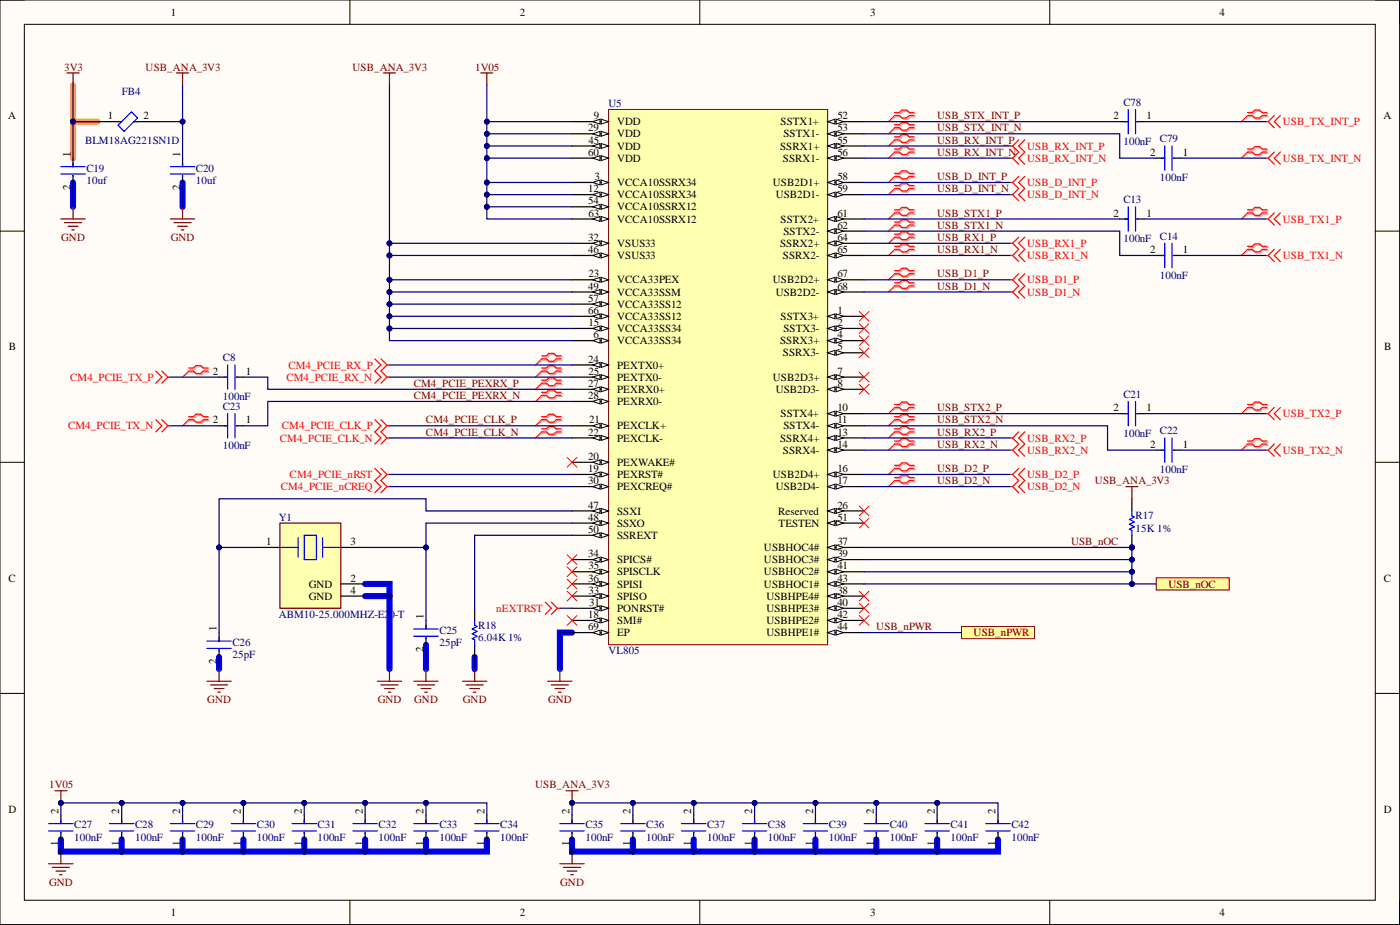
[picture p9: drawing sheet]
<svg xmlns="http://www.w3.org/2000/svg" width="292mm" height="193mm" viewBox="0 0 292 193" stroke-linecap="round" stroke-linejoin="round" font-family="sans-serif">
<defs><g id="words">
<g font-size="2.3">
<text x="35.6" y="3.3">1</text>
<text x="108.4" y="3.3">2</text>
<text x="181.6" y="3.3">3</text>
<text x="254.4" y="3.3">4</text>
<text x="1.7" y="24.9">A</text>
<text x="22.5" y="24.9">1</text>
<text x="30" y="24.9">2</text>
<text x="122.7" y="27.4">29</text>
<text x="122.8" y="29.9">45</text>
<text x="123.9" y="24.9">9</text>
<text x="128.7" y="26.1">VDD</text>
<text x="128.7" y="28.7">VDD</text>
<text x="162.9" y="26.1">SSTX1+</text>
<text x="163.4" y="28.7">SSTX1-</text>
<text x="174.7" y="24.9">52</text>
<text x="174.7" y="27.4">53</text>
<text x="174.7" y="29.9">55</text>
<text x="232.3" y="24.9">2</text>
<text x="239.2" y="24.9">1</text>
<text x="288.6" y="24.9">A</text>
<text x="14.7" y="32.7" transform="rotate(-90 14.7 32.7)">1</text>
<text x="37.6" y="32.7" transform="rotate(-90 37.6 32.7)">1</text>
<text x="122.7" y="32.5">60</text>
<text x="128.7" y="31.2">VDD</text>
<text x="128.7" y="33.8">VDD</text>
<text x="162.8" y="31.2">SSRX1+</text>
<text x="163.4" y="33.8">SSRX1-</text>
<text x="174.7" y="32.5">56</text>
<text x="240" y="32.5">2</text>
<text x="246.8" y="32.5">1</text>
<text x="14.7" y="39.6" transform="rotate(-90 14.7 39.6)">2</text>
<text x="37.6" y="39.6" transform="rotate(-90 37.6 39.6)">2</text>
<text x="122.7" y="40.1">12</text>
<text x="124" y="37.6">3</text>
<text x="128.7" y="38.8">VCCA10SSRX34</text>
<text x="128.7" y="41.4">VCCA10SSRX34</text>
<text x="161.2" y="38.8">USB2D1+</text>
<text x="161.8" y="41.4">USB2D1-</text>
<text x="174.7" y="37.6">58</text>
<text x="174.7" y="40.1">59</text>
<text x="122.7" y="42.6">54</text>
<text x="122.8" y="45.2">63</text>
<text x="128.7" y="43.9">VCCA10SSRX12</text>
<text x="128.7" y="46.4">VCCA10SSRX12</text>
<text x="162.9" y="46.4">SSTX2+</text>
<text x="174.7" y="45.2">61</text>
<text x="174.7" y="47.7">62</text>
<text x="232.3" y="45.2">2</text>
<text x="239.2" y="45.2">1</text>
<text x="122.7" y="50.2">32</text>
<text x="122.7" y="52.8">46</text>
<text x="128.7" y="51.5">VSUS33</text>
<text x="162.8" y="51.5">SSRX2+</text>
<text x="163.4" y="49">SSTX2-</text>
<text x="174.7" y="50.2">64</text>
<text x="174.7" y="52.8">65</text>
<text x="240" y="52.8">2</text>
<text x="246.8" y="52.8">1</text>
<text x="122.8" y="57.9">23</text>
<text x="128.7" y="59.1">VCCA33PEX</text>
<text x="128.7" y="54.1">VSUS33</text>
<text x="161.2" y="59.1">USB2D2+</text>
<text x="163.4" y="54.1">SSRX2-</text>
<text x="174.7" y="57.9">67</text>
<text x="122.7" y="62.9">57</text>
<text x="122.7" y="65.5">66</text>
<text x="122.7" y="60.4">49</text>
<text x="128.7" y="64.2">VCCA33SS12</text>
<text x="128.7" y="61.7">VCCA33SSM</text>
<text x="161.8" y="61.7">USB2D2-</text>
<text x="174.7" y="65.5">1</text>
<text x="174.7" y="60.4">68</text>
<text x="122.8" y="68">15</text>
<text x="123.8" y="70.6">6</text>
<text x="128.7" y="66.7">VCCA33SS12</text>
<text x="128.7" y="71.8">VCCA33SS34</text>
<text x="128.7" y="69.3">VCCA33SS34</text>
<text x="162.8" y="71.8">SSRX3+</text>
<text x="162.9" y="66.7">SSTX3+</text>
<text x="163.4" y="69.3">SSTX3-</text>
<text x="174.7" y="68">2</text>
<text x="174.7" y="70.6">4</text>
<text x="1.9" y="73.1">B</text>
<text x="122.7" y="75.6">24</text>
<text x="128.7" y="76.9">PEXTX0+</text>
<text x="163.4" y="74.4">SSRX3-</text>
<text x="174.7" y="73.1">5</text>
<text x="288.8" y="73.1">B</text>
<text x="44.4" y="78.2">2</text>
<text x="51.3" y="78.2">1</text>
<text x="122.7" y="80.7">27</text>
<text x="122.7" y="83.2">28</text>
<text x="122.8" y="78.2">25</text>
<text x="128.7" y="79.4">PEXTX0-</text>
<text x="128.7" y="82">PEXRX0+</text>
<text x="161.2" y="79.4">USB2D3+</text>
<text x="161.8" y="82">USB2D3-</text>
<text x="174.7" y="78.2">7</text>
<text x="174.7" y="80.7">8</text>
<text x="44.4" y="88.3">2</text>
<text x="51.3" y="88.3">1</text>
<text x="122.9" y="88.3">21</text>
<text x="128.7" y="84.5">PEXRX0-</text>
<text x="128.7" y="89.6">PEXCLK+</text>
<text x="162.9" y="87">SSTX4+</text>
<text x="163.4" y="89.6">SSTX4-</text>
<text x="174.7" y="85.8">10</text>
<text x="174.7" y="88.3">11</text>
<text x="232.3" y="85.8">2</text>
<text x="239.2" y="85.8">1</text>
<text x="122.7" y="90.9">22</text>
<text x="122.7" y="95.9">20</text>
<text x="128.7" y="92.1">PEXCLK-</text>
<text x="162.8" y="92.1">SSRX4+</text>
<text x="163.4" y="94.7">SSRX4-</text>
<text x="174.7" y="90.9">13</text>
<text x="174.7" y="93.4">14</text>
<text x="240" y="93.4">2</text>
<text x="246.8" y="93.4">1</text>
<text x="122.7" y="101">30</text>
<text x="122.7" y="98.5">19</text>
<text x="128.7" y="99.7">PEXRST#</text>
<text x="128.7" y="97.2">PEXWAKE#</text>
<text x="161.2" y="99.7">USB2D4+</text>
<text x="174.7" y="98.5">16</text>
<text x="174.7" y="101">17</text>
<text x="122.7" y="106.1">47</text>
<text x="128.7" y="107.4">SSXI</text>
<text x="128.7" y="102.3">PEXCREQ#</text>
<text x="161.8" y="102.3">USB2D4-</text>
<text x="162.3" y="107.4">Reserved</text>
<text x="174.7" y="106.1">26</text>
<text x="55.5" y="113.7">1</text>
<text x="73.1" y="113.7">3</text>
<text x="122.7" y="108.6">48</text>
<text x="122.7" y="111.2">50</text>
<text x="128.7" y="109.9">SSXO</text>
<text x="128.7" y="112.4">SSREXT</text>
<text x="162.4" y="109.9">TESTEN</text>
<text x="174.7" y="108.6">51</text>
<text x="174.7" y="113.7">37</text>
<text x="122.7" y="116.2">34</text>
<text x="122.8" y="118.8">35</text>
<text x="128.7" y="117.5">SPICS#</text>
<text x="159.4" y="117.5">USBHOC3#</text>
<text x="159.4" y="115">USBHOC4#</text>
<text x="174.7" y="118.8">41</text>
<text x="174.7" y="116.2">39</text>
<text x="1.8" y="121.3">C</text>
<text x="64.4" y="122.6">GND</text>
<text x="64.4" y="125.1">GND</text>
<text x="73.1" y="121.3">2</text>
<text x="73.1" y="123.8">4</text>
<text x="122.7" y="121.3">36</text>
<text x="122.8" y="123.8">33</text>
<text x="128.7" y="120">SPISCLK</text>
<text x="128.7" y="122.6">SPISI</text>
<text x="128.7" y="125.1">SPISO</text>
<text x="159.4" y="122.6">USBHOC1#</text>
<text x="159.4" y="120">USBHOC2#</text>
<text x="159.9" y="125.1">USBHPE4#</text>
<text x="174.7" y="123.8">38</text>
<text x="174.7" y="121.3">43</text>
<text x="288.7" y="121.3">C</text>
<text x="45.2" y="131.7" transform="rotate(-90 45.2 131.7)">1</text>
<text x="88.4" y="129.2" transform="rotate(-90 88.4 129.2)">1</text>
<text x="122.7" y="128.9">18</text>
<text x="122.7" y="131.5">69</text>
<text x="122.9" y="126.4">31</text>
<text x="128.7" y="127.7">PONRST#</text>
<text x="128.7" y="130.2">SMI#</text>
<text x="159.9" y="130.2">USBHPE2#</text>
<text x="159.9" y="127.7">USBHPE3#</text>
<text x="174.7" y="131.5">44</text>
<text x="174.7" y="128.9">42</text>
<text x="174.7" y="126.4">40</text>
<text x="88.4" y="136" transform="rotate(-90 88.4 136)">2</text>
<text x="128.7" y="132.7">EP</text>
<text x="159.9" y="132.7">USBHPE1#</text>
<text x="45.2" y="138.6" transform="rotate(-90 45.2 138.6)">2</text>
<text x="1.8" y="169.5">D</text>
<text x="12.2" y="169.8" transform="rotate(-90 12.2 169.8)">2</text>
<text x="24.9" y="169.8" transform="rotate(-90 24.9 169.8)">2</text>
<text x="37.6" y="169.8" transform="rotate(-90 37.6 169.8)">2</text>
<text x="50.3" y="169.8" transform="rotate(-90 50.3 169.8)">2</text>
<text x="63" y="169.8" transform="rotate(-90 63 169.8)">2</text>
<text x="75.7" y="169.8" transform="rotate(-90 75.7 169.8)">2</text>
<text x="88.4" y="169.8" transform="rotate(-90 88.4 169.8)">2</text>
<text x="101.1" y="169.8" transform="rotate(-90 101.1 169.8)">2</text>
<text x="118.8" y="169.8" transform="rotate(-90 118.8 169.8)">2</text>
<text x="131.5" y="169.8" transform="rotate(-90 131.5 169.8)">2</text>
<text x="144.2" y="169.8" transform="rotate(-90 144.2 169.8)">2</text>
<text x="156.9" y="169.8" transform="rotate(-90 156.9 169.8)">2</text>
<text x="169.6" y="169.8" transform="rotate(-90 169.6 169.8)">2</text>
<text x="182.3" y="169.8" transform="rotate(-90 182.3 169.8)">2</text>
<text x="195" y="169.8" transform="rotate(-90 195 169.8)">2</text>
<text x="207.7" y="169.8" transform="rotate(-90 207.7 169.8)">2</text>
<text x="288.7" y="169.5">D</text>
<text x="12.2" y="176.5" transform="rotate(-90 12.2 176.5)">1</text>
<text x="24.9" y="176.5" transform="rotate(-90 24.9 176.5)">1</text>
<text x="37.6" y="176.5" transform="rotate(-90 37.6 176.5)">1</text>
<text x="50.3" y="176.5" transform="rotate(-90 50.3 176.5)">1</text>
<text x="63" y="176.5" transform="rotate(-90 63 176.5)">1</text>
<text x="75.7" y="176.5" transform="rotate(-90 75.7 176.5)">1</text>
<text x="88.4" y="176.5" transform="rotate(-90 88.4 176.5)">1</text>
<text x="101.1" y="176.5" transform="rotate(-90 101.1 176.5)">1</text>
<text x="118.8" y="176.5" transform="rotate(-90 118.8 176.5)">1</text>
<text x="131.5" y="176.5" transform="rotate(-90 131.5 176.5)">1</text>
<text x="144.2" y="176.5" transform="rotate(-90 144.2 176.5)">1</text>
<text x="156.9" y="176.5" transform="rotate(-90 156.9 176.5)">1</text>
<text x="169.6" y="176.5" transform="rotate(-90 169.6 176.5)">1</text>
<text x="182.3" y="176.5" transform="rotate(-90 182.3 176.5)">1</text>
<text x="195" y="176.5" transform="rotate(-90 195 176.5)">1</text>
<text x="207.7" y="176.5" transform="rotate(-90 207.7 176.5)">1</text>
<text x="35.6" y="191.1">1</text>
<text x="108.4" y="191.1">2</text>
<text x="181.6" y="191.1">3</text>
<text x="254.4" y="191.1">4</text>
</g>
<g font-size="2.3" fill="#800000">
<text x="13.4" y="14.7">3V3</text>
<text x="30.4" y="14.7">USB_ANA_3V3</text>
<text x="73.6" y="14.7">USB_ANA_3V3</text>
<text x="99.1" y="14.7">1V05</text>
<text x="195.5" y="27.4">USB_STX_INT_N</text>
<text x="195.5" y="29.9">USB_RX_INT_P</text>
<text x="195.5" y="24.9">USB_STX_INT_P</text>
<text x="195.5" y="32.5">USB_RX_INT_N</text>
<text x="195.5" y="37.6">USB_D_INT_P</text>
<text x="195.5" y="40.1">USB_D_INT_N</text>
<text x="195.5" y="45.2">USB_STX1_P</text>
<text x="195.5" y="47.7">USB_STX1_N</text>
<text x="12.8" y="50.2">GND</text>
<text x="35.6" y="50.2">GND</text>
<text x="195.5" y="50.2">USB_RX1_P</text>
<text x="195.5" y="52.8">USB_RX1_N</text>
<text x="195.5" y="57.9">USB_D1_P</text>
<text x="195.5" y="60.4">USB_D1_N</text>
<text x="86.3" y="80.7">CM4_PCIE_PEXRX_P</text>
<text x="86.3" y="83.2">CM4_PCIE_PEXRX_N</text>
<text x="88.9" y="88.3">CM4_PCIE_CLK_P</text>
<text x="195.5" y="85.8">USB_STX2_P</text>
<text x="195.5" y="88.3">USB_STX2_N</text>
<text x="88.9" y="90.9">CM4_PCIE_CLK_N</text>
<text x="195.5" y="90.9">USB_RX2_P</text>
<text x="195.5" y="93.4">USB_RX2_N</text>
<text x="195.5" y="98.5">USB_D2_P</text>
<text x="195.5" y="101">USB_D2_N</text>
<text x="228.5" y="101">USB_ANA_3V3</text>
<text x="223.5" y="113.7">USB_nOC</text>
<text x="243.8" y="122.6">USB_nOC</text>
<text x="182.8" y="131.5">USB_nPWR</text>
<text x="203.1" y="132.7">USB_nPWR</text>
<text x="43.3" y="146.7">GND</text>
<text x="78.8" y="146.7">GND</text>
<text x="86.4" y="146.7">GND</text>
<text x="96.6" y="146.7">GND</text>
<text x="114.4" y="146.7">GND</text>
<text x="10.2" y="164.5">1V05</text>
<text x="111.6" y="164.5">USB_ANA_3V3</text>
<text x="10.2" y="184.8">GND</text>
<text x="116.9" y="184.8">GND</text>
</g>
<g font-size="2.3" fill="#000080">
<text x="25.4" y="19.8">FB4</text>
<text x="127" y="22.3">U5</text>
<text x="234.4" y="22.1">C78</text>
<text x="17.8" y="29.9">BLM18AG221SN1D</text>
<text x="242" y="29.7">C79</text>
<text x="18" y="35.8">C19</text>
<text x="40.9" y="35.8">C20</text>
<text x="234.4" y="30.2">100nF</text>
<text x="18" y="38.3">10uf</text>
<text x="40.9" y="38.3">10uf</text>
<text x="242" y="37.8">100nF</text>
<text x="234.4" y="42.4">C13</text>
<text x="234.4" y="50.5">100nF</text>
<text x="242" y="50">C14</text>
<text x="242" y="58.1">100nF</text>
<text x="46.5" y="75.4">C8</text>
<text x="46.5" y="83.5">100nF</text>
<text x="234.4" y="83">C21</text>
<text x="46.5" y="85.5">C23</text>
<text x="46.5" y="93.6">100nF</text>
<text x="234.4" y="91.1">100nF</text>
<text x="242" y="90.6">C22</text>
<text x="242" y="98.7">100nF</text>
<text x="58.2" y="108.6">Y1</text>
<text x="236.9" y="108.4">R17</text>
<text x="236.9" y="110.9">15K 1%</text>
<text x="58.2" y="128.9">ABM10-25.000MHZ-E20-T</text>
<text x="99.8" y="131.2">R18</text>
<text x="48.5" y="134.8">C26</text>
<text x="48.5" y="137.3">25pF</text>
<text x="91.7" y="132.2">C25</text>
<text x="91.7" y="134.8">25pF</text>
<text x="99.8" y="133.7">6.04K 1%</text>
<text x="127" y="136.5">VL805</text>
<text x="15.5" y="172.8">C27</text>
<text x="28.2" y="172.8">C28</text>
<text x="40.9" y="172.8">C29</text>
<text x="53.6" y="172.8">C30</text>
<text x="66.3" y="172.8">C31</text>
<text x="79" y="172.8">C32</text>
<text x="91.7" y="172.8">C33</text>
<text x="104.4" y="172.8">C34</text>
<text x="122.1" y="172.8">C35</text>
<text x="134.8" y="172.8">C36</text>
<text x="147.5" y="172.8">C37</text>
<text x="160.2" y="172.8">C38</text>
<text x="172.9" y="172.8">C39</text>
<text x="185.6" y="172.8">C40</text>
<text x="198.3" y="172.8">C41</text>
<text x="211" y="172.8">C42</text>
<text x="15.5" y="175.4">100nF</text>
<text x="28.2" y="175.4">100nF</text>
<text x="40.9" y="175.4">100nF</text>
<text x="53.6" y="175.4">100nF</text>
<text x="66.3" y="175.4">100nF</text>
<text x="79" y="175.4">100nF</text>
<text x="91.7" y="175.4">100nF</text>
<text x="104.4" y="175.4">100nF</text>
<text x="122.1" y="175.4">100nF</text>
<text x="134.8" y="175.4">100nF</text>
<text x="147.5" y="175.4">100nF</text>
<text x="160.2" y="175.4">100nF</text>
<text x="172.9" y="175.4">100nF</text>
<text x="185.6" y="175.4">100nF</text>
<text x="198.3" y="175.4">100nF</text>
<text x="211" y="175.4">100nF</text>
</g>
<g font-size="2.3" fill="#f00">
<text x="267.6" y="26.1">USB_TX_INT_P</text>
<text x="214.3" y="31.2">USB_RX_INT_P</text>
<text x="214.3" y="33.8">USB_RX_INT_N</text>
<text x="267.6" y="33.8">USB_TX_INT_N</text>
<text x="214.3" y="38.8">USB_D_INT_P</text>
<text x="214.3" y="41.4">USB_D_INT_N</text>
<text x="267.6" y="46.4">USB_TX1_P</text>
<text x="214.3" y="51.5">USB_RX1_P</text>
<text x="214.3" y="54.1">USB_RX1_N</text>
<text x="214.3" y="59.1">USB_D1_P</text>
<text x="267.6" y="54.1">USB_TX1_N</text>
<text x="214.3" y="61.7">USB_D1_N</text>
<text x="60.2" y="76.9">CM4_PCIE_RX_P</text>
<text x="14.6" y="79.4">CM4_PCIE_TX_P</text>
<text x="59.8" y="79.4">CM4_PCIE_RX_N</text>
<text x="14.2" y="89.6">CM4_PCIE_TX_N</text>
<text x="58.8" y="89.6">CM4_PCIE_CLK_P</text>
<text x="267.6" y="87">USB_TX2_P</text>
<text x="58.4" y="92.1">CM4_PCIE_CLK_N</text>
<text x="214.3" y="92.1">USB_RX2_P</text>
<text x="214.3" y="94.7">USB_RX2_N</text>
<text x="267.6" y="94.7">USB_TX2_N</text>
<text x="60.4" y="99.7">CM4_PCIE_nRST</text>
<text x="214.3" y="99.7">USB_D2_P</text>
<text x="58.6" y="102.3">CM4_PCIE_nCREQ</text>
<text x="214.3" y="102.3">USB_D2_N</text>
<text x="103.5" y="127.7">nEXTRST</text>
</g>
</g></defs>
<path d="M0 0h292v192.9h-292z" fill-rule="evenodd" fill="#fffcf8"/>
<path d="M0 0h292v192.9h-292z" fill="none" stroke="#000" stroke-width=".21"/>
<path d="M5.1 5.1h281.8v182.7h-281.8z" fill-rule="evenodd" fill="#fffcf8"/>
<g fill="none" stroke="#000" stroke-width=".21">
<path d="M0 0h5.1M73 0v5.1M146 0v5.1M219 0v5.1M286.9 0h5.1v5.1M5.1 5.1h281.8v182.7h-281.8zM0 48.2h5.1M286.9 48.2h5.1M0 96.4h5.1M286.9 96.4h5.1M0 144.7h5.1M286.9 144.7h5.1"/>
<path d="M73 187.8v5.1M146 187.8v5.1M219 187.8v5.1M292 187.8v5.1"/>
</g>
<g fill="none" stroke="#00f" stroke-width="1.3">
<path d="M15.2 38.1v5M38.1 38.1v5M45.7 137v2.6M76.2 121.8h5.1v17.8M76.2 124.4h5.1M88.9 134.5v5.1M99 137v2.6M119.3 132h-2.5v7.6M12.7 175.1v2.6h88.9v-2.6M25.4 175.1v2.6M38.1 175.1v2.6M50.8 175.1v2.6"/>
<path d="M63.5 175.1v2.6M76.2 175.1v2.6M88.9 175.1v2.6M119.3 175.1v2.6h88.9v-2.6M132 175.1v2.6M144.7 175.1v2.6M157.4 175.1v2.6M170.1 175.1v2.6M182.8 175.1v2.6M195.5 175.1v2.6"/>
</g>
<path d="M15.2 17.8v15.2M15.2 25.4h5.1" fill="none" stroke="#f90" stroke-width="1.3"/>
<path d="M127 22.8h45.7v111.7h-45.7z" fill-rule="evenodd" fill="#ffffb0"/>
<path d="M127 22.8h45.7v111.7h-45.7z" fill="none" stroke="#800000" stroke-width=".21"/>
<path d="M119.3 58.4h7.7" fill="none" stroke="#000" stroke-width=".25"/>
<path d="M125.4 57.9l1.6 .5-1.6 .5z" fill="#f8fcff"/>
<path d="M125.4 57.9l1.6 .5-1.6 .5z" fill="none" stroke="#000" stroke-width=".21"/>
<path d="M123.7 58.4l1.5-.5v1z" fill="#f8fcff"/>
<path d="M123.7 58.4l1.5-.5v1z" fill="none" stroke="#000" stroke-width=".21"/>
<path d="M119.3 76.1h7.7" fill="none" stroke="#000" stroke-width=".25"/>
<path d="M125.4 75.6l1.6 .5-1.6 .5z" fill="#f8fcff"/>
<path d="M125.4 75.6l1.6 .5-1.6 .5z" fill="none" stroke="#000" stroke-width=".21"/>
<path d="M123.7 76.1l1.5-.5v1z" fill="#f8fcff"/>
<path d="M123.7 76.1l1.5-.5v1z" fill="none" stroke="#000" stroke-width=".21"/>
<path d="M119.3 78.7h7.7" fill="none" stroke="#000" stroke-width=".25"/>
<path d="M125.4 78.2l1.6 .5-1.6 .5z" fill="#f8fcff"/>
<path d="M125.4 78.2l1.6 .5-1.6 .5z" fill="none" stroke="#000" stroke-width=".21"/>
<path d="M123.7 78.7l1.5-.5v1z" fill="#f8fcff"/>
<path d="M123.7 78.7l1.5-.5v1z" fill="none" stroke="#000" stroke-width=".21"/>
<path d="M119.3 81.2h7.7" fill="none" stroke="#000" stroke-width=".25"/>
<path d="M125.4 80.7l1.6 .5-1.6 .5z" fill="#f8fcff"/>
<path d="M125.4 80.7l1.6 .5-1.6 .5z" fill="none" stroke="#000" stroke-width=".21"/>
<path d="M123.7 81.2l1.5-.5v1z" fill="#f8fcff"/>
<path d="M123.7 81.2l1.5-.5v1z" fill="none" stroke="#000" stroke-width=".21"/>
<path d="M119.3 83.7h7.7" fill="none" stroke="#000" stroke-width=".25"/>
<path d="M125.4 83.2l1.6 .5-1.6 .6z" fill="#f8fcff"/>
<path d="M125.4 83.2l1.6 .5-1.6 .6z" fill="none" stroke="#000" stroke-width=".21"/>
<path d="M123.7 83.7l1.5-.5v1.1z" fill="#f8fcff"/>
<path d="M123.7 83.7l1.5-.5v1.1z" fill="none" stroke="#000" stroke-width=".21"/>
<path d="M119.3 88.8h7.7" fill="none" stroke="#000" stroke-width=".25"/>
<path d="M125.4 88.3l1.6 .5-1.6 .5z" fill="#f8fcff"/>
<path d="M125.4 88.3l1.6 .5-1.6 .5z" fill="none" stroke="#000" stroke-width=".21"/>
<path d="M123.7 88.8l1.5-.5v1z" fill="#f8fcff"/>
<path d="M123.7 88.8l1.5-.5v1z" fill="none" stroke="#000" stroke-width=".21"/>
<path d="M119.3 91.4h7.7" fill="none" stroke="#000" stroke-width=".25"/>
<path d="M125.4 90.9l1.6 .5-1.6 .5z" fill="#f8fcff"/>
<path d="M125.4 90.9l1.6 .5-1.6 .5z" fill="none" stroke="#000" stroke-width=".21"/>
<path d="M123.7 91.4l1.5-.5v1z" fill="#f8fcff"/>
<path d="M123.7 91.4l1.5-.5v1z" fill="none" stroke="#000" stroke-width=".21"/>
<path d="M119.3 25.4h7.7" fill="none" stroke="#000" stroke-width=".25"/>
<path d="M125.4 24.9l1.6 .5-1.6 .5z" fill="#f8fcff"/>
<path d="M125.4 24.9l1.6 .5-1.6 .5z" fill="none" stroke="#000" stroke-width=".21"/>
<path d="M123.7 25.4l1.5-.5v1z" fill="#f8fcff"/>
<path d="M123.7 25.4l1.5-.5v1z" fill="none" stroke="#000" stroke-width=".21"/>
<path d="M119.3 27.9h7.7" fill="none" stroke="#000" stroke-width=".25"/>
<path d="M125.4 27.4l1.6 .5-1.6 .5z" fill="#f8fcff"/>
<path d="M125.4 27.4l1.6 .5-1.6 .5z" fill="none" stroke="#000" stroke-width=".21"/>
<path d="M123.7 27.9l1.5-.5v1z" fill="#f8fcff"/>
<path d="M123.7 27.9l1.5-.5v1z" fill="none" stroke="#000" stroke-width=".21"/>
<path d="M119.3 30.5h7.7" fill="none" stroke="#000" stroke-width=".25"/>
<path d="M125.4 29.9l1.6 .6-1.6 .5z" fill="#f8fcff"/>
<path d="M125.4 29.9l1.6 .6-1.6 .5z" fill="none" stroke="#000" stroke-width=".21"/>
<path d="M123.7 30.5l1.5-.6v1.1z" fill="#f8fcff"/>
<path d="M123.7 30.5l1.5-.6v1.1z" fill="none" stroke="#000" stroke-width=".21"/>
<path d="M119.3 33h7.7" fill="none" stroke="#000" stroke-width=".25"/>
<path d="M125.4 32.5l1.6 .5-1.6 .5z" fill="#f8fcff"/>
<path d="M125.4 32.5l1.6 .5-1.6 .5z" fill="none" stroke="#000" stroke-width=".21"/>
<path d="M123.7 33l1.5-.5v1z" fill="#f8fcff"/>
<path d="M123.7 33l1.5-.5v1z" fill="none" stroke="#000" stroke-width=".21"/>
<path d="M119.3 50.8h7.7" fill="none" stroke="#000" stroke-width=".25"/>
<path d="M125.4 50.2l1.6 .6-1.6 .5z" fill="#f8fcff"/>
<path d="M125.4 50.2l1.6 .6-1.6 .5z" fill="none" stroke="#000" stroke-width=".21"/>
<path d="M123.7 50.8l1.5-.6v1.1z" fill="#f8fcff"/>
<path d="M123.7 50.8l1.5-.6v1.1z" fill="none" stroke="#000" stroke-width=".21"/>
<path d="M119.3 53.3h7.7" fill="none" stroke="#000" stroke-width=".25"/>
<path d="M125.4 52.8l1.6 .5-1.6 .5z" fill="#f8fcff"/>
<path d="M125.4 52.8l1.6 .5-1.6 .5z" fill="none" stroke="#000" stroke-width=".21"/>
<path d="M123.7 53.3l1.5-.5v1z" fill="#f8fcff"/>
<path d="M123.7 53.3l1.5-.5v1z" fill="none" stroke="#000" stroke-width=".21"/>
<path d="M119.3 106.6h7.7" fill="none" stroke="#000" stroke-width=".25"/>
<path d="M125.4 106.1l1.6 .5-1.6 .5z" fill="#f8fcff"/>
<path d="M125.4 106.1l1.6 .5-1.6 .5z" fill="none" stroke="#000" stroke-width=".21"/>
<path d="M123.7 106.6l1.5-.5v1z" fill="#f8fcff"/>
<path d="M123.7 106.6l1.5-.5v1z" fill="none" stroke="#000" stroke-width=".21"/>
<path d="M119.3 109.1h7.7" fill="none" stroke="#000" stroke-width=".25"/>
<path d="M125.4 108.6l1.6 .5-1.6 .5z" fill="#f8fcff"/>
<path d="M125.4 108.6l1.6 .5-1.6 .5z" fill="none" stroke="#000" stroke-width=".21"/>
<path d="M123.7 109.1l1.5-.5v1z" fill="#f8fcff"/>
<path d="M123.7 109.1l1.5-.5v1z" fill="none" stroke="#000" stroke-width=".21"/>
<path d="M119.3 111.7h7.7" fill="none" stroke="#000" stroke-width=".25"/>
<path d="M125.4 111.2l1.6 .5-1.6 .5z" fill="#f8fcff"/>
<path d="M125.4 111.2l1.6 .5-1.6 .5z" fill="none" stroke="#000" stroke-width=".21"/>
<path d="M123.7 111.7l1.5-.5v1z" fill="#f8fcff"/>
<path d="M123.7 111.7l1.5-.5v1z" fill="none" stroke="#000" stroke-width=".21"/>
<path d="M119.3 116.7h7.7" fill="none" stroke="#000" stroke-width=".25"/>
<path d="M125.4 116.2l1.6 .5-1.6 .6z" fill="#f8fcff"/>
<path d="M125.4 116.2l1.6 .5-1.6 .6z" fill="none" stroke="#000" stroke-width=".21"/>
<path d="M123.7 116.7l1.5-.5v1.1z" fill="#f8fcff"/>
<path d="M123.7 116.7l1.5-.5v1.1z" fill="none" stroke="#000" stroke-width=".21"/>
<path d="M119.3 119.3h7.7" fill="none" stroke="#000" stroke-width=".25"/>
<path d="M125.4 118.8l1.6 .5-1.6 .5z" fill="#f8fcff"/>
<path d="M125.4 118.8l1.6 .5-1.6 .5z" fill="none" stroke="#000" stroke-width=".21"/>
<path d="M123.7 119.3l1.5-.5v1z" fill="#f8fcff"/>
<path d="M123.7 119.3l1.5-.5v1z" fill="none" stroke="#000" stroke-width=".21"/>
<path d="M119.3 121.8h7.7" fill="none" stroke="#000" stroke-width=".25"/>
<path d="M125.4 121.3l1.6 .5-1.6 .5z" fill="#f8fcff"/>
<path d="M125.4 121.3l1.6 .5-1.6 .5z" fill="none" stroke="#000" stroke-width=".21"/>
<path d="M123.7 121.8l1.5-.5v1z" fill="#f8fcff"/>
<path d="M123.7 121.8l1.5-.5v1z" fill="none" stroke="#000" stroke-width=".21"/>
<path d="M119.3 124.4h7.7" fill="none" stroke="#000" stroke-width=".25"/>
<path d="M125.4 123.8l1.6 .6-1.6 .5z" fill="#f8fcff"/>
<path d="M125.4 123.8l1.6 .6-1.6 .5z" fill="none" stroke="#000" stroke-width=".21"/>
<path d="M123.7 124.4l1.5-.6v1.1z" fill="#f8fcff"/>
<path d="M123.7 124.4l1.5-.6v1.1z" fill="none" stroke="#000" stroke-width=".21"/>
<path d="M172.7 25.4h7.6" fill="none" stroke="#000" stroke-width=".25"/>
<path d="M172.7 25.4l1.5-.5v1z" fill="#f8fcff"/>
<path d="M172.7 25.4l1.5-.5v1z" fill="none" stroke="#000" stroke-width=".21"/>
<path d="M174.5 24.9l1.5 .5-1.5 .5z" fill="#f8fcff"/>
<path d="M174.5 24.9l1.5 .5-1.5 .5z" fill="none" stroke="#000" stroke-width=".21"/>
<path d="M172.7 27.9h7.6" fill="none" stroke="#000" stroke-width=".25"/>
<path d="M172.7 27.9l1.5-.5v1z" fill="#f8fcff"/>
<path d="M172.7 27.9l1.5-.5v1z" fill="none" stroke="#000" stroke-width=".21"/>
<path d="M174.5 27.4l1.5 .5-1.5 .5z" fill="#f8fcff"/>
<path d="M174.5 27.4l1.5 .5-1.5 .5z" fill="none" stroke="#000" stroke-width=".21"/>
<path d="M172.7 30.5h7.6" fill="none" stroke="#000" stroke-width=".25"/>
<path d="M172.7 30.5l1.5-.6v1.1z" fill="#f8fcff"/>
<path d="M172.7 30.5l1.5-.6v1.1z" fill="none" stroke="#000" stroke-width=".21"/>
<path d="M174.5 29.9l1.5 .6-1.5 .5z" fill="#f8fcff"/>
<path d="M174.5 29.9l1.5 .6-1.5 .5z" fill="none" stroke="#000" stroke-width=".21"/>
<path d="M172.7 33h7.6" fill="none" stroke="#000" stroke-width=".25"/>
<path d="M172.7 33l1.5-.5v1z" fill="#f8fcff"/>
<path d="M172.7 33l1.5-.5v1z" fill="none" stroke="#000" stroke-width=".21"/>
<path d="M174.5 32.5l1.5 .5-1.5 .5z" fill="#f8fcff"/>
<path d="M174.5 32.5l1.5 .5-1.5 .5z" fill="none" stroke="#000" stroke-width=".21"/>
<path d="M119.3 43.1h7.7" fill="none" stroke="#000" stroke-width=".25"/>
<path d="M125.4 42.6l1.6 .5-1.6 .6z" fill="#f8fcff"/>
<path d="M125.4 42.6l1.6 .5-1.6 .6z" fill="none" stroke="#000" stroke-width=".21"/>
<path d="M123.7 43.1l1.5-.5v1.1z" fill="#f8fcff"/>
<path d="M123.7 43.1l1.5-.5v1.1z" fill="none" stroke="#000" stroke-width=".21"/>
<path d="M119.3 45.7h7.7" fill="none" stroke="#000" stroke-width=".25"/>
<path d="M125.4 45.2l1.6 .5-1.6 .5z" fill="#f8fcff"/>
<path d="M125.4 45.2l1.6 .5-1.6 .5z" fill="none" stroke="#000" stroke-width=".21"/>
<path d="M123.7 45.7l1.5-.5v1z" fill="#f8fcff"/>
<path d="M123.7 45.7l1.5-.5v1z" fill="none" stroke="#000" stroke-width=".21"/>
<path d="M119.3 63.4h7.7" fill="none" stroke="#000" stroke-width=".25"/>
<path d="M125.4 62.9l1.6 .5-1.6 .6z" fill="#f8fcff"/>
<path d="M125.4 62.9l1.6 .5-1.6 .6z" fill="none" stroke="#000" stroke-width=".21"/>
<path d="M123.7 63.4l1.5-.5v1.1z" fill="#f8fcff"/>
<path d="M123.7 63.4l1.5-.5v1.1z" fill="none" stroke="#000" stroke-width=".21"/>
<path d="M119.3 66h7.7" fill="none" stroke="#000" stroke-width=".25"/>
<path d="M125.4 65.5l1.6 .5-1.6 .5z" fill="#f8fcff"/>
<path d="M125.4 65.5l1.6 .5-1.6 .5z" fill="none" stroke="#000" stroke-width=".21"/>
<path d="M123.7 66l1.5-.5v1z" fill="#f8fcff"/>
<path d="M123.7 66l1.5-.5v1z" fill="none" stroke="#000" stroke-width=".21"/>
<path d="M172.7 45.7h7.6" fill="none" stroke="#000" stroke-width=".25"/>
<path d="M172.7 45.7l1.5-.5v1z" fill="#f8fcff"/>
<path d="M172.7 45.7l1.5-.5v1z" fill="none" stroke="#000" stroke-width=".21"/>
<path d="M174.5 45.2l1.5 .5-1.5 .5z" fill="#f8fcff"/>
<path d="M174.5 45.2l1.5 .5-1.5 .5z" fill="none" stroke="#000" stroke-width=".21"/>
<path d="M172.7 48.2h7.6" fill="none" stroke="#000" stroke-width=".25"/>
<path d="M172.7 48.2l1.5-.5v1z" fill="#f8fcff"/>
<path d="M172.7 48.2l1.5-.5v1z" fill="none" stroke="#000" stroke-width=".21"/>
<path d="M174.5 47.7l1.5 .5-1.5 .5z" fill="#f8fcff"/>
<path d="M174.5 47.7l1.5 .5-1.5 .5z" fill="none" stroke="#000" stroke-width=".21"/>
<path d="M172.7 50.8h7.6" fill="none" stroke="#000" stroke-width=".25"/>
<path d="M172.7 50.8l1.5-.6v1.1z" fill="#f8fcff"/>
<path d="M172.7 50.8l1.5-.6v1.1z" fill="none" stroke="#000" stroke-width=".21"/>
<path d="M174.5 50.2l1.5 .6-1.5 .5z" fill="#f8fcff"/>
<path d="M174.5 50.2l1.5 .6-1.5 .5z" fill="none" stroke="#000" stroke-width=".21"/>
<path d="M172.7 53.3h7.6" fill="none" stroke="#000" stroke-width=".25"/>
<path d="M172.7 53.3l1.5-.5v1z" fill="#f8fcff"/>
<path d="M172.7 53.3l1.5-.5v1z" fill="none" stroke="#000" stroke-width=".21"/>
<path d="M174.5 52.8l1.5 .5-1.5 .5z" fill="#f8fcff"/>
<path d="M174.5 52.8l1.5 .5-1.5 .5z" fill="none" stroke="#000" stroke-width=".21"/>
<path d="M172.7 66h7.6" fill="none" stroke="#000" stroke-width=".25"/>
<path d="M172.7 66l1.5-.5v1z" fill="#f8fcff"/>
<path d="M172.7 66l1.5-.5v1z" fill="none" stroke="#000" stroke-width=".21"/>
<path d="M174.5 65.5l1.5 .5-1.5 .5z" fill="#f8fcff"/>
<path d="M174.5 65.5l1.5 .5-1.5 .5z" fill="none" stroke="#000" stroke-width=".21"/>
<path d="M172.7 68.5h7.6" fill="none" stroke="#000" stroke-width=".25"/>
<path d="M172.7 68.5l1.5-.5v1z" fill="#f8fcff"/>
<path d="M172.7 68.5l1.5-.5v1z" fill="none" stroke="#000" stroke-width=".21"/>
<path d="M174.5 68l1.5 .5-1.5 .5z" fill="#f8fcff"/>
<path d="M174.5 68l1.5 .5-1.5 .5z" fill="none" stroke="#000" stroke-width=".21"/>
<path d="M172.7 71.1h7.6" fill="none" stroke="#000" stroke-width=".25"/>
<path d="M172.7 71.1l1.5-.5v1z" fill="#f8fcff"/>
<path d="M172.7 71.1l1.5-.5v1z" fill="none" stroke="#000" stroke-width=".21"/>
<path d="M174.5 70.6l1.5 .5-1.5 .5z" fill="#f8fcff"/>
<path d="M174.5 70.6l1.5 .5-1.5 .5z" fill="none" stroke="#000" stroke-width=".21"/>
<path d="M172.7 73.6h7.6" fill="none" stroke="#000" stroke-width=".25"/>
<path d="M172.7 73.6l1.5-.5v1z" fill="#f8fcff"/>
<path d="M172.7 73.6l1.5-.5v1z" fill="none" stroke="#000" stroke-width=".21"/>
<path d="M174.5 73.1l1.5 .5-1.5 .5z" fill="#f8fcff"/>
<path d="M174.5 73.1l1.5 .5-1.5 .5z" fill="none" stroke="#000" stroke-width=".21"/>
<path d="M119.3 38.1h7.7" fill="none" stroke="#000" stroke-width=".25"/>
<path d="M125.4 37.6l1.6 .5-1.6 .5z" fill="#f8fcff"/>
<path d="M125.4 37.6l1.6 .5-1.6 .5z" fill="none" stroke="#000" stroke-width=".21"/>
<path d="M123.7 38.1l1.5-.5v1z" fill="#f8fcff"/>
<path d="M123.7 38.1l1.5-.5v1z" fill="none" stroke="#000" stroke-width=".21"/>
<path d="M119.3 40.6h7.7" fill="none" stroke="#000" stroke-width=".25"/>
<path d="M125.4 40.1l1.6 .5-1.6 .5z" fill="#f8fcff"/>
<path d="M125.4 40.1l1.6 .5-1.6 .5z" fill="none" stroke="#000" stroke-width=".21"/>
<path d="M123.7 40.6l1.5-.5v1z" fill="#f8fcff"/>
<path d="M123.7 40.6l1.5-.5v1z" fill="none" stroke="#000" stroke-width=".21"/>
<path d="M119.3 71.1h7.7" fill="none" stroke="#000" stroke-width=".25"/>
<path d="M125.4 70.6l1.6 .5-1.6 .5z" fill="#f8fcff"/>
<path d="M125.4 70.6l1.6 .5-1.6 .5z" fill="none" stroke="#000" stroke-width=".21"/>
<path d="M123.7 71.1l1.5-.5v1z" fill="#f8fcff"/>
<path d="M123.7 71.1l1.5-.5v1z" fill="none" stroke="#000" stroke-width=".21"/>
<path d="M119.3 68.5h7.7" fill="none" stroke="#000" stroke-width=".25"/>
<path d="M125.4 68l1.6 .5-1.6 .5z" fill="#f8fcff"/>
<path d="M125.4 68l1.6 .5-1.6 .5z" fill="none" stroke="#000" stroke-width=".21"/>
<path d="M123.7 68.5l1.5-.5v1z" fill="#f8fcff"/>
<path d="M123.7 68.5l1.5-.5v1z" fill="none" stroke="#000" stroke-width=".21"/>
<path d="M172.7 86.3h7.6" fill="none" stroke="#000" stroke-width=".25"/>
<path d="M172.7 86.3l1.5-.5v1z" fill="#f8fcff"/>
<path d="M172.7 86.3l1.5-.5v1z" fill="none" stroke="#000" stroke-width=".21"/>
<path d="M174.5 85.8l1.5 .5-1.5 .5z" fill="#f8fcff"/>
<path d="M174.5 85.8l1.5 .5-1.5 .5z" fill="none" stroke="#000" stroke-width=".21"/>
<path d="M172.7 88.8h7.6" fill="none" stroke="#000" stroke-width=".25"/>
<path d="M172.7 88.8l1.5-.5v1z" fill="#f8fcff"/>
<path d="M172.7 88.8l1.5-.5v1z" fill="none" stroke="#000" stroke-width=".21"/>
<path d="M174.5 88.3l1.5 .5-1.5 .5z" fill="#f8fcff"/>
<path d="M174.5 88.3l1.5 .5-1.5 .5z" fill="none" stroke="#000" stroke-width=".21"/>
<path d="M172.7 91.4h7.6" fill="none" stroke="#000" stroke-width=".25"/>
<path d="M172.7 91.4l1.5-.5v1z" fill="#f8fcff"/>
<path d="M172.7 91.4l1.5-.5v1z" fill="none" stroke="#000" stroke-width=".21"/>
<path d="M174.5 90.9l1.5 .5-1.5 .5z" fill="#f8fcff"/>
<path d="M174.5 90.9l1.5 .5-1.5 .5z" fill="none" stroke="#000" stroke-width=".21"/>
<path d="M172.7 93.9h7.6" fill="none" stroke="#000" stroke-width=".25"/>
<path d="M172.7 93.9l1.5-.5v1z" fill="#f8fcff"/>
<path d="M172.7 93.9l1.5-.5v1z" fill="none" stroke="#000" stroke-width=".21"/>
<path d="M174.5 93.4l1.5 .5-1.5 .5z" fill="#f8fcff"/>
<path d="M174.5 93.4l1.5 .5-1.5 .5z" fill="none" stroke="#000" stroke-width=".21"/>
<path d="M119.3 60.9h7.7" fill="none" stroke="#000" stroke-width=".25"/>
<path d="M125.4 60.4l1.6 .5-1.6 .5z" fill="#f8fcff"/>
<path d="M125.4 60.4l1.6 .5-1.6 .5z" fill="none" stroke="#000" stroke-width=".21"/>
<path d="M123.7 60.9l1.5-.5v1z" fill="#f8fcff"/>
<path d="M123.7 60.9l1.5-.5v1z" fill="none" stroke="#000" stroke-width=".21"/>
<path d="M172.7 38.1h7.6" fill="none" stroke="#000" stroke-width=".25"/>
<path d="M172.7 38.1l1.5-.5v1z" fill="#f8fcff"/>
<path d="M172.7 38.1l1.5-.5v1z" fill="none" stroke="#000" stroke-width=".21"/>
<path d="M174.5 37.6l1.5 .5-1.5 .5z" fill="#f8fcff"/>
<path d="M174.5 37.6l1.5 .5-1.5 .5z" fill="none" stroke="#000" stroke-width=".21"/>
<path d="M172.7 40.6h7.6" fill="none" stroke="#000" stroke-width=".25"/>
<path d="M172.7 40.6l1.5-.5v1z" fill="#f8fcff"/>
<path d="M172.7 40.6l1.5-.5v1z" fill="none" stroke="#000" stroke-width=".21"/>
<path d="M174.5 40.1l1.5 .5-1.5 .5z" fill="#f8fcff"/>
<path d="M174.5 40.1l1.5 .5-1.5 .5z" fill="none" stroke="#000" stroke-width=".21"/>
<path d="M172.7 58.4h7.6" fill="none" stroke="#000" stroke-width=".25"/>
<path d="M172.7 58.4l1.5-.5v1z" fill="#f8fcff"/>
<path d="M172.7 58.4l1.5-.5v1z" fill="none" stroke="#000" stroke-width=".21"/>
<path d="M174.5 57.9l1.5 .5-1.5 .5z" fill="#f8fcff"/>
<path d="M174.5 57.9l1.5 .5-1.5 .5z" fill="none" stroke="#000" stroke-width=".21"/>
<path d="M172.7 60.9h7.6" fill="none" stroke="#000" stroke-width=".25"/>
<path d="M172.7 60.9l1.5-.5v1z" fill="#f8fcff"/>
<path d="M172.7 60.9l1.5-.5v1z" fill="none" stroke="#000" stroke-width=".21"/>
<path d="M174.5 60.4l1.5 .5-1.5 .5z" fill="#f8fcff"/>
<path d="M174.5 60.4l1.5 .5-1.5 .5z" fill="none" stroke="#000" stroke-width=".21"/>
<path d="M172.7 78.7h7.6" fill="none" stroke="#000" stroke-width=".25"/>
<path d="M172.7 78.7l1.5-.5v1z" fill="#f8fcff"/>
<path d="M172.7 78.7l1.5-.5v1z" fill="none" stroke="#000" stroke-width=".21"/>
<path d="M174.5 78.2l1.5 .5-1.5 .5z" fill="#f8fcff"/>
<path d="M174.5 78.2l1.5 .5-1.5 .5z" fill="none" stroke="#000" stroke-width=".21"/>
<path d="M172.7 81.2h7.6" fill="none" stroke="#000" stroke-width=".25"/>
<path d="M172.7 81.2l1.5-.5v1z" fill="#f8fcff"/>
<path d="M172.7 81.2l1.5-.5v1z" fill="none" stroke="#000" stroke-width=".21"/>
<path d="M174.5 80.7l1.5 .5-1.5 .5z" fill="#f8fcff"/>
<path d="M174.5 80.7l1.5 .5-1.5 .5z" fill="none" stroke="#000" stroke-width=".21"/>
<path d="M172.7 99h7.6" fill="none" stroke="#000" stroke-width=".25"/>
<path d="M172.7 99l1.5-.5v1z" fill="#f8fcff"/>
<path d="M172.7 99l1.5-.5v1z" fill="none" stroke="#000" stroke-width=".21"/>
<path d="M174.5 98.5l1.5 .5-1.5 .5z" fill="#f8fcff"/>
<path d="M174.5 98.5l1.5 .5-1.5 .5z" fill="none" stroke="#000" stroke-width=".21"/>
<path d="M172.7 101.5h7.6" fill="none" stroke="#000" stroke-width=".25"/>
<path d="M172.7 101.5l1.5-.5v1z" fill="#f8fcff"/>
<path d="M172.7 101.5l1.5-.5v1z" fill="none" stroke="#000" stroke-width=".21"/>
<path d="M174.5 101l1.5 .5-1.5 .5z" fill="#f8fcff"/>
<path d="M174.5 101l1.5 .5-1.5 .5z" fill="none" stroke="#000" stroke-width=".21"/>
<path d="M172.7 109.1h7.6" fill="none" stroke="#000" stroke-width=".25"/>
<path d="M172.7 109.1l1.5-.5v1z" fill="#f8fcff"/>
<path d="M172.7 109.1l1.5-.5v1z" fill="none" stroke="#000" stroke-width=".21"/>
<path d="M174.5 108.6l1.5 .5-1.5 .5z" fill="#f8fcff"/>
<path d="M174.5 108.6l1.5 .5-1.5 .5z" fill="none" stroke="#000" stroke-width=".21"/>
<path d="M172.7 106.6h7.6" fill="none" stroke="#000" stroke-width=".25"/>
<path d="M172.7 106.6l1.5-.5v1z" fill="#f8fcff"/>
<path d="M172.7 106.6l1.5-.5v1z" fill="none" stroke="#000" stroke-width=".21"/>
<path d="M174.5 106.1l1.5 .5-1.5 .5z" fill="#f8fcff"/>
<path d="M174.5 106.1l1.5 .5-1.5 .5z" fill="none" stroke="#000" stroke-width=".21"/>
<path d="M172.7 132h7.6" fill="none" stroke="#000" stroke-width=".25"/>
<path d="M172.7 132l1.5-.5v1z" fill="#f8fcff"/>
<path d="M172.7 132l1.5-.5v1z" fill="none" stroke="#000" stroke-width=".21"/>
<path d="M174.5 131.5l1.5 .5-1.5 .5z" fill="#f8fcff"/>
<path d="M174.5 131.5l1.5 .5-1.5 .5z" fill="none" stroke="#000" stroke-width=".21"/>
<path d="M172.7 129.4h7.6" fill="none" stroke="#000" stroke-width=".25"/>
<path d="M172.7 129.4l1.5-.5v1z" fill="#f8fcff"/>
<path d="M172.7 129.4l1.5-.5v1z" fill="none" stroke="#000" stroke-width=".21"/>
<path d="M174.5 128.9l1.5 .5-1.5 .5z" fill="#f8fcff"/>
<path d="M174.5 128.9l1.5 .5-1.5 .5z" fill="none" stroke="#000" stroke-width=".21"/>
<path d="M172.7 126.9h7.6" fill="none" stroke="#000" stroke-width=".25"/>
<path d="M172.7 126.9l1.5-.5v1z" fill="#f8fcff"/>
<path d="M172.7 126.9l1.5-.5v1z" fill="none" stroke="#000" stroke-width=".21"/>
<path d="M174.5 126.4l1.5 .5-1.5 .5z" fill="#f8fcff"/>
<path d="M174.5 126.4l1.5 .5-1.5 .5z" fill="none" stroke="#000" stroke-width=".21"/>
<path d="M172.7 124.4h7.6" fill="none" stroke="#000" stroke-width=".25"/>
<path d="M172.7 124.4l1.5-.6v1.1z" fill="#f8fcff"/>
<path d="M172.7 124.4l1.5-.6v1.1z" fill="none" stroke="#000" stroke-width=".21"/>
<path d="M174.5 123.8l1.5 .6-1.5 .5z" fill="#f8fcff"/>
<path d="M174.5 123.8l1.5 .6-1.5 .5z" fill="none" stroke="#000" stroke-width=".21"/>
<path d="M172.7 121.8h7.6" fill="none" stroke="#000" stroke-width=".25"/>
<path d="M172.7 121.8l1.5-.5v1z" fill="#f8fcff"/>
<path d="M172.7 121.8l1.5-.5v1z" fill="none" stroke="#000" stroke-width=".21"/>
<path d="M174.5 121.3l1.5 .5-1.5 .5z" fill="#f8fcff"/>
<path d="M174.5 121.3l1.5 .5-1.5 .5z" fill="none" stroke="#000" stroke-width=".21"/>
<path d="M172.7 119.3h7.6" fill="none" stroke="#000" stroke-width=".25"/>
<path d="M172.7 119.3l1.5-.5v1z" fill="#f8fcff"/>
<path d="M172.7 119.3l1.5-.5v1z" fill="none" stroke="#000" stroke-width=".21"/>
<path d="M174.5 118.8l1.5 .5-1.5 .5z" fill="#f8fcff"/>
<path d="M174.5 118.8l1.5 .5-1.5 .5z" fill="none" stroke="#000" stroke-width=".21"/>
<path d="M172.7 116.7h7.6" fill="none" stroke="#000" stroke-width=".25"/>
<path d="M172.7 116.7l1.5-.5v1.1z" fill="#f8fcff"/>
<path d="M172.7 116.7l1.5-.5v1.1z" fill="none" stroke="#000" stroke-width=".21"/>
<path d="M174.5 116.2l1.5 .5-1.5 .6z" fill="#f8fcff"/>
<path d="M174.5 116.2l1.5 .5-1.5 .6z" fill="none" stroke="#000" stroke-width=".21"/>
<path d="M172.7 114.2h7.6" fill="none" stroke="#000" stroke-width=".25"/>
<path d="M172.7 114.2l1.5-.5v1z" fill="#f8fcff"/>
<path d="M172.7 114.2l1.5-.5v1z" fill="none" stroke="#000" stroke-width=".21"/>
<path d="M174.5 113.7l1.5 .5-1.5 .5z" fill="#f8fcff"/>
<path d="M174.5 113.7l1.5 .5-1.5 .5z" fill="none" stroke="#000" stroke-width=".21"/>
<path d="M119.3 126.9h7.7" fill="none" stroke="#000" stroke-width=".25"/>
<path d="M125.4 126.4l1.6 .5-1.6 .5z" fill="#f8fcff"/>
<path d="M125.4 126.4l1.6 .5-1.6 .5z" fill="none" stroke="#000" stroke-width=".21"/>
<path d="M123.7 126.9l1.5-.5v1z" fill="#f8fcff"/>
<path d="M123.7 126.9l1.5-.5v1z" fill="none" stroke="#000" stroke-width=".21"/>
<path d="M119.3 101.5h7.7" fill="none" stroke="#000" stroke-width=".25"/>
<path d="M125.4 101l1.6 .5-1.6 .5z" fill="#f8fcff"/>
<path d="M125.4 101l1.6 .5-1.6 .5z" fill="none" stroke="#000" stroke-width=".21"/>
<path d="M123.7 101.5l1.5-.5v1z" fill="#f8fcff"/>
<path d="M123.7 101.5l1.5-.5v1z" fill="none" stroke="#000" stroke-width=".21"/>
<path d="M119.3 99h7.7" fill="none" stroke="#000" stroke-width=".25"/>
<path d="M125.4 98.5l1.6 .5-1.6 .5z" fill="#f8fcff"/>
<path d="M125.4 98.5l1.6 .5-1.6 .5z" fill="none" stroke="#000" stroke-width=".21"/>
<path d="M123.7 99l1.5-.5v1z" fill="#f8fcff"/>
<path d="M123.7 99l1.5-.5v1z" fill="none" stroke="#000" stroke-width=".21"/>
<path d="M119.3 129.4h7.7" fill="none" stroke="#000" stroke-width=".25"/>
<path d="M125.4 128.9l1.6 .5-1.6 .5z" fill="#f8fcff"/>
<path d="M125.4 128.9l1.6 .5-1.6 .5z" fill="none" stroke="#000" stroke-width=".21"/>
<path d="M123.7 129.4l1.5-.5v1z" fill="#f8fcff"/>
<path d="M123.7 129.4l1.5-.5v1z" fill="none" stroke="#000" stroke-width=".21"/>
<path d="M119.3 96.4h7.7" fill="none" stroke="#000" stroke-width=".25"/>
<path d="M125.4 95.9l1.6 .5-1.6 .5z" fill="#f8fcff"/>
<path d="M125.4 95.9l1.6 .5-1.6 .5z" fill="none" stroke="#000" stroke-width=".21"/>
<path d="M123.7 96.4l1.5-.5v1z" fill="#f8fcff"/>
<path d="M123.7 96.4l1.5-.5v1z" fill="none" stroke="#000" stroke-width=".21"/>
<path d="M119.3 132h7.7" fill="none" stroke="#000" stroke-width=".25"/>
<path d="M125.4 131.5l1.6 .5-1.6 .5z" fill="#f8fcff"/>
<path d="M125.4 131.5l1.6 .5-1.6 .5z" fill="none" stroke="#000" stroke-width=".21"/>
<path d="M123.7 132l1.5-.5v1z" fill="#f8fcff"/>
<path d="M123.7 132l1.5-.5v1z" fill="none" stroke="#000" stroke-width=".21"/>
<path d="M100.3 15.2h2.5M101.6 15.2v2.6M119.3 177.7v2.5M116.8 180.2h5.1M117.6 181h3.5M118.3 181.7h2.1M119.1 182.5h.5" fill="none" stroke="#800000" stroke-width=".25"/>
<g fill="none" stroke="#000" stroke-width=".25">
<path d="M119.3 170v1.8M119.3 173.6v1.5M132 170v1.8M132 173.6v1.5M144.7 170v1.8M144.7 173.6v1.5M157.4 170v1.8M157.4 173.6v1.5M170.1 170v1.8M170.1 173.6v1.5M182.8 170v1.8M182.8 173.6v1.5"/>
<path d="M195.5 170v1.8M195.5 173.6v1.5M208.2 170v1.8M208.2 173.6v1.5"/>
</g>
<g fill="none" stroke="#00f" stroke-width=".25">
<path d="M116.8 171.8h5.1M116.8 173.3h5.1M119.3 171.1v.7M119.3 173.6v.2M129.5 171.8h5.1M129.5 173.3h5.1M132 171.1v.7M132 173.6v.2M142.2 171.8h5.1M142.2 173.3h5.1M144.7 171.1v.7M144.7 173.6v.2"/>
<path d="M154.9 171.8h5.1M154.9 173.3h5.1M157.4 171.1v.7M157.4 173.6v.2M167.6 171.8h5.1M167.6 173.3h5.1M170.1 171.1v.7M170.1 173.6v.2M180.3 171.8h5.1M180.3 173.3h5.1M182.8 171.1v.7M182.8 173.6v.2"/>
<path d="M193 171.8h5.1M193 173.3h5.1M195.5 171.1v.7M195.5 173.6v.2M205.7 171.8h5.1M205.7 173.3h5.1M208.2 171.1v.7M208.2 173.6v.2"/>
</g>
<circle cx="119.3" cy="177.7" r=".51" fill="#000080"/>
<circle cx="119.3" cy="177.7" r=".51" fill="none" stroke="#000080" stroke-width=".21"/>
<g fill="none" stroke="#000" stroke-width=".25">
<path d="M12.7 170v1.8M12.7 173.6v1.5M25.4 170v1.8M25.4 173.6v1.5M38.1 170v1.8M38.1 173.6v1.5M50.8 170v1.8M50.8 173.6v1.5M63.5 170v1.8M63.5 173.6v1.5M76.2 170v1.8M76.2 173.6v1.5"/>
<path d="M88.9 170v1.8M88.9 173.6v1.5M101.6 170v1.8M101.6 173.6v1.5"/>
</g>
<g fill="none" stroke="#00f" stroke-width=".25">
<path d="M10.2 171.8h5M10.2 173.3h5M12.7 171.1v.7M12.7 173.6v.2M22.9 171.8h5M22.9 173.3h5M25.4 171.1v.7M25.4 173.6v.2M35.6 171.8h5M35.6 173.3h5M38.1 171.1v.7M38.1 173.6v.2"/>
<path d="M48.2 171.8h5.1M48.2 173.3h5.1M50.8 171.1v.7M50.8 173.6v.2M60.9 171.8h5.1M60.9 173.3h5.1M63.5 171.1v.7M63.5 173.6v.2M73.6 171.8h5.1M73.6 173.3h5.1M76.2 171.1v.7M76.2 173.6v.2"/>
<path d="M86.3 171.8h5.1M86.3 173.3h5.1M88.9 171.1v.7M88.9 173.6v.2M99 171.8h5.1M99 173.3h5.1M101.6 171.1v.7M101.6 173.6v.2"/>
</g>
<path d="M12.7 177.7v2.5M10.2 180.2h5M10.9 181h3.6M11.7 181.7h2M12.4 182.5h.6" fill="none" stroke="#800000" stroke-width=".25"/>
<circle cx="12.7" cy="177.7" r=".51" fill="#000080"/>
<circle cx="12.7" cy="177.7" r=".51" fill="none" stroke="#000080" stroke-width=".21"/>
<path d="M11.4 165h2.6M12.7 165v2.5" fill="none" stroke="#800000" stroke-width=".25"/>
<circle cx="12.7" cy="167.5" r=".51" fill="#000080"/>
<circle cx="12.7" cy="167.5" r=".51" fill="none" stroke="#000080" stroke-width=".21"/>
<g fill="none" stroke="#f00" stroke-width=".21">
<path d="M118.3 95.4l2.1 2.1M120.4 95.4l-2.1 2.1M118.3 115.7l2.1 2.1M118.3 118.3l2.1 2M120.4 115.7l-2.1 2.1M120.4 118.3l-2.1 2M179.3 105.6l2 2M179.3 108.1l2 2M181.3 105.6l-2 2M181.3 108.1l-2 2M118.3 120.8l2.1 2M118.3 123.3l2.1 2.1"/>
<path d="M118.3 128.4l2.1 2M120.4 120.8l-2.1 2M120.4 123.3l-2.1 2.1M120.4 128.4l-2.1 2"/>
</g>
<path d="M116.8 139.6v2.5M114.3 142.1h5M115 142.9h3.6M115.8 143.6h2M116.6 144.4h.5" fill="none" stroke="#800000" stroke-width=".25"/>
<path d="M58.4 109.1h12.7v17.8h-12.7z" fill-rule="evenodd" fill="#ffffb0"/>
<g fill="none" stroke="#800000" stroke-width=".25">
<path d="M58.4 109.1h12.7v17.8h-12.7zM45.7 139.6v2.5M81.3 139.6v2.5M88.9 139.6v2.5M99 139.6v2.5M43.2 142.1h5M43.9 142.9h3.6M44.7 143.6h2M45.5 144.4h.5M78.7 142.1h5.1M79.5 142.9h3.5M80.2 143.6h2.1"/>
<path d="M81 144.4h.5M86.3 142.1h5.1M87.1 142.9h3.6M87.9 143.6h2M88.6 144.4h.5M96.5 142.1h5.1M97.3 142.9h3.5M98 143.6h2.1M98.8 144.4h.5"/>
</g>
<g fill="none" stroke="#00f" stroke-width=".25">
<path d="M58.4 114.2h3.8M62.2 112.2v4M63.5 111.7h2.5v5h-2.5zM67.3 114.2h3.8M67.3 112.2v4M43.2 133.7h5M43.2 135.3h5M45.7 133v.7M45.7 135.5v.3M86.3 131.2h5.1M86.3 132.7h5.1M88.9 130.4v.8"/>
<path d="M88.9 133v.2M99 129.4v1l.5 .3-1 .5 1 .5-1 .5 1 .5-1 .5 .5 .3v1"/>
</g>
<path d="M53.3 114.2h5.1M71.1 114.2h5.1M45.7 132v1.7M45.7 135.5v1.5M71.1 121.8h5.1M71.1 124.4h5.1M88.9 129.4v1.8M88.9 133v1.5M99 126.9v2.5M99 134.5v2.5" fill="none" stroke="#000" stroke-width=".25"/>
<path d="M179.3 123.3l2 2.1M179.3 125.9l2 2M179.3 128.4l2 2M181.3 123.3l-2 2.1M181.3 125.9l-2 2M181.3 128.4l-2 2" fill="none" stroke="#f00" stroke-width=".21"/>
<circle cx="236.2" cy="114.2" r=".51" fill="#000080"/>
<circle cx="236.2" cy="114.2" r=".51" fill="none" stroke="#000080" stroke-width=".21"/>
<path d="M236.2 104.1v2.5M236.2 111.7v2.5" fill="none" stroke="#000" stroke-width=".25"/>
<circle cx="236.2" cy="114.2" r=".51" fill="#000080"/>
<circle cx="236.2" cy="114.2" r=".51" fill="none" stroke="#000080" stroke-width=".21"/>
<path d="M236.2 106.6v1l.5 .3-1 .5 1 .5-1 .5 1 .5-1 .5 .5 .3v1" fill="none" stroke="#00f" stroke-width=".25"/>
<path d="M200.6 130.7h15.2v2.5h-15.2z" fill-rule="evenodd" fill="#ffff80"/>
<path d="M200.6 130.7h15.2v2.5h-15.2z" fill="none" stroke="#800000" stroke-width=".21"/>
<path d="M241.2 120.5h15.3v2.6h-15.3z" fill-rule="evenodd" fill="#ffff80"/>
<path d="M241.2 120.5h15.3v2.6h-15.3z" fill="none" stroke="#800000" stroke-width=".21"/>
<path d="M15.2 33v1.8M15.2 36.5v1.6M20.3 25.4h5.1M27.9 25.4h5.1M38.1 33v1.8M38.1 36.5v1.6" fill="none" stroke="#000" stroke-width=".25"/>
<path d="M12.7 34.8h5.1M12.7 36.3h5.1M15.2 34v.8M15.2 36.5v.3M24.6 26.1l2.8-2.8 1.3 1.3-2.8 2.8zM24.6 25.4h.8M27.9 25.4h.8M35.6 34.8h5M35.6 36.3h5M38.1 34v.8M38.1 36.5v.3" fill="none" stroke="#00f" stroke-width=".25"/>
<g fill="none" stroke="#800000" stroke-width=".25">
<path d="M14 15.2h2.5M15.2 15.2v2.6M36.8 15.2h2.6M38.1 15.2v2.6M80 15.2h2.5M81.3 15.2v2.6M12.7 45.7h5.1M13.5 46.4h3.5M14.2 47.2h2.1M15 48h.5M15.2 43.1v2.6M35.6 45.7h5"/>
<path d="M36.3 46.4h3.6M37.1 47.2h2M37.8 48h.5M38.1 43.1v2.6M118.1 165h2.5M119.3 165v2.5"/>
</g>
<circle cx="119.3" cy="167.5" r=".51" fill="#000080"/>
<circle cx="119.3" cy="167.5" r=".51" fill="none" stroke="#000080" stroke-width=".21"/>
<path d="M234.9 101.5h2.5M236.2 101.5v2.6" fill="none" stroke="#800000" stroke-width=".25"/>
<g fill="none" stroke="#d0a19e" stroke-width=".25">
<path d="M186.9 36.4h1l.5-.5h1l.5 .5h1.1M186.9 37.1h1l.5 .5h1l.5-.5h1.1M186.9 26.3h1l.5-.5h1l.5 .5h1.1M186.9 26.9h1l.5 .5h1l.5-.5h1.1M186.9 28.8h1l.5-.5h1l.5 .5h1.1M186.9 29.4h1l.5 .5h1l.5-.5h1.1M186.9 31.3h1l.5-.5h1l.5 .5h1.1M186.9 32h1l.5 .5h1l.5-.5h1.1M186.9 23.7h1l.5-.5h1l.5 .5h1.1M186.9 24.4h1l.5 .5h1l.5-.5h1.1M186.9 39h1l.5-.6h1l.5 .6h1.1M186.9 39.6h1l.5 .5h1l.5-.5h1.1"/>
<path d="M260.5 31.3h1.1l.5-.5h1l.5 .5h1M260.5 32h1.1l.5 .5h1l.5-.5h1M260.5 23.7h1.1l.5-.5h1l.5 .5h1M260.5 24.4h1.1l.5 .5h1l.5-.5h1M186.9 44h1l.5-.5h1l.5 .5h1.1M186.9 44.7h1l.5 .5h1l.5-.5h1.1M186.9 56.7h1l.5-.5h1l.5 .5h1.1M186.9 57.4h1l.5 .5h1l.5-.5h1.1M186.9 46.6h1l.5-.5h1l.5 .5h1.1M186.9 47.2h1l.5 .5h1l.5-.5h1.1M186.9 49.1h1l.5-.5h1l.5 .5h1.1M186.9 49.7h1l.5 .5h1l.5-.5h1.1"/>
<path d="M186.9 51.6h1l.5-.5h1l.5 .5h1.1M186.9 52.3h1l.5 .5h1l.5-.5h1.1M186.9 59.3h1l.5-.5h1l.5 .5h1.1M186.9 59.9h1l.5 .5h1l.5-.5h1.1M260.5 44h1.1l.5-.5h1l.5 .5h1M260.5 44.7h1.1l.5 .5h1l.5-.5h1M260.5 51.6h1.1l.5-.5h1l.5 .5h1M260.5 52.3h1.1l.5 .5h1l.5-.5h1M39.6 77h1l.5-.5h1.1l.5 .5h1M39.6 77.7h1l.5 .5h1.1l.5-.5h1M113.3 74.5h1l.5-.5h1l.5 .5h1M113.3 75.1h1l.5 .5h1l.5-.5h1"/>
<path d="M113.3 77h1l.5-.5h1l.5 .5h1M113.3 77.7h1l.5 .5h1l.5-.5h1M113.3 79.6h1l.5-.5h1l.5 .5h1M39.6 87.2h1l.5-.5h1.1l.5 .5h1M39.6 87.8h1l.5 .5h1.1l.5-.5h1M113.3 80.2h1l.5 .5h1l.5-.5h1M113.3 82.1h1l.5-.5h1l.5 .5h1M113.3 82.7h1l.5 .5h1l.5-.5h1M113.3 87.2h1l.5-.5h1l.5 .5h1M113.3 87.8h1l.5 .5h1l.5-.5h1M113.3 89.7h1l.5-.5h1l.5 .5h1M113.3 90.3h1l.5 .6h1l.5-.6h1"/>
<path d="M186.9 84.6h1l.5-.5h1l.5 .5h1.1M186.9 85.3h1l.5 .5h1l.5-.5h1.1M186.9 87.2h1l.5-.5h1l.5 .5h1.1M186.9 87.8h1l.5 .5h1l.5-.5h1.1M186.9 89.7h1l.5-.5h1l.5 .5h1.1M186.9 90.3h1l.5 .6h1l.5-.6h1.1M186.9 92.3h1l.5-.6h1l.5 .6h1.1M186.9 92.9h1l.5 .5h1l.5-.5h1.1M186.9 97.3h1l.5-.5h1l.5 .5h1.1M186.9 98h1l.5 .5h1l.5-.5h1.1M186.9 99.9h1l.5-.5h1l.5 .5h1.1M260.5 84.6h1.1l.5-.5h1l.5 .5h1"/>
<path d="M260.5 85.3h1.1l.5 .5h1l.5-.5h1M260.5 92.3h1.1l.5-.6h1l.5 .6h1M260.5 92.9h1.1l.5 .5h1l.5-.5h1M186.9 100.5h1l.5 .5h1l.5-.5h1.1"/>
</g>
<g fill="none" stroke="#d0a19e" stroke-width=".21">
<path d="M186.9 37.1l-1.5 1M186.9 26.9l-1.5 1M186.9 29.4l-1.5 1.1M186.9 32l-1.5 1M186.9 24.4l-1.5 1M186.9 39.6l-1.5 1M260.5 32l-1.5 1M260.5 24.4l-1.5 1M186.9 44.7l-1.5 1M186.9 57.4l-1.5 1M186.9 47.2l-1.5 1M186.9 49.7l-1.5 1.1"/>
<path d="M186.9 52.3l-1.5 1M186.9 59.9l-1.5 1M260.5 44.7l-1.5 1M260.5 52.3l-1.5 1M39.6 77.7l-1.5 1M113.3 75.1l-1.6 1M113.3 77.7l-1.6 1M39.6 87.8l-1.5 1M113.3 80.2l-1.6 1M113.3 82.7l-1.6 1M113.3 87.8l-1.6 1M113.3 90.3l-1.6 1.1"/>
<path d="M186.9 85.3l-1.5 1M186.9 87.8l-1.5 1M186.9 90.3l-1.5 1.1M186.9 92.9l-1.5 1M186.9 98l-1.5 1M260.5 85.3l-1.5 1M260.5 92.9l-1.5 1M186.9 100.5l-1.5 1"/>
</g>
<g fill="none" stroke="#f00" stroke-width=".25">
<path d="M186.6 36.2h1.1l.5-.5h1l.5 .5h1M186.6 36.8h1.1l.5 .5h1l.5-.5h1M186.6 26h1.1l.5-.5h1l.5 .5h1M186.6 26.6h1.1l.5 .6h1l.5-.6h1M186.6 28.6h1.1l.5-.6h1l.5 .6h1M186.6 29.2h1.1l.5 .5h1l.5-.5h1M186.6 31.1h1.1l.5-.5h1l.5 .5h1M186.6 31.7h1.1l.5 .5h1l.5-.5h1M186.6 23.5h1.1l.5-.5h1l.5 .5h1M186.6 24.1h1.1l.5 .5h1l.5-.5h1M186.6 38.7h1.1l.5-.5h1l.5 .5h1M186.6 39.3h1.1l.5 .5h1l.5-.5h1"/>
<path d="M210.8 33h.5M210.8 30.5h.5M210.8 38.1h.5M211.3 30.5l1.2 1.2-1.2 1.3M211.3 33l1.2 1.3M211.3 38.1l1.2 1.2-1.2 1.3M212.5 29.2l-1.2 1.3M212.5 36.8l-1.2 1.3M213.8 29.2l-1.3 1.3 1.3 1.2-1.3 1.3 1.3 1.3M213.8 36.8l-1.3 1.3 1.3 1.2-1.3 1.3 1.3 1.3M260.3 31.1h1l.5-.5h1l.5 .5h1M260.3 31.7h1l.5 .5h1l.5-.5h1"/>
<path d="M260.3 23.5h1l.5-.5h1l.5 .5h1M260.3 24.1h1l.5 .5h1l.5-.5h1M264.1 25.4h.5M264.1 33h.5M264.6 25.4l1.3 1.2M264.6 33l1.3 1.3M265.9 24.1l-1.3 1.3M265.9 31.7l-1.3 1.3M267.1 24.1l-1.2 1.3 1.2 1.2M267.1 31.7l-1.2 1.3 1.2 1.3M186.6 43.8h1.1l.5-.5h1l.5 .5h1M186.6 44.4h1.1l.5 .5h1l.5-.5h1"/>
<path d="M186.6 56.5h1.1l.5-.5h1l.5 .5h1M186.6 57.1h1.1l.5 .5h1l.5-.5h1M186.6 46.3h1.1l.5-.5h1l.5 .5h1M186.6 47h1.1l.5 .5h1l.5-.5h1M186.6 48.9h1.1l.5-.6h1l.5 .6h1M186.6 49.5h1.1l.5 .5h1l.5-.5h1M186.6 51.4h1.1l.5-.5h1l.5 .5h1M186.6 52h1.1l.5 .5h1l.5-.5h1M186.6 59h1.1l.5-.5h1l.5 .5h1M186.6 59.6h1.1l.5 .5h1l.5-.5h1M210.8 53.3h.5M210.8 50.8h.5"/>
<path d="M210.8 58.4h.5M210.8 40.6h.5M211.3 50.8l1.2 1.2-1.2 1.3M211.3 53.3l1.2 1.3M211.3 58.4l1.2 1.2-1.2 1.3M211.3 40.6l1.2 1.3M212.5 49.5l-1.2 1.3M212.5 57.1l-1.2 1.3M213.8 49.5l-1.3 1.3 1.3 1.2-1.3 1.3 1.3 1.3M213.8 57.1l-1.3 1.3 1.3 1.2-1.3 1.3 1.3 1.3M260.3 43.8h1l.5-.5h1l.5 .5h1M260.3 44.4h1l.5 .5h1l.5-.5h1"/>
<path d="M260.3 51.4h1l.5-.5h1l.5 .5h1M260.3 52h1l.5 .5h1l.5-.5h1M264.1 45.7h.5M264.1 53.3h.5M264.6 45.7l1.3 1.3M264.6 53.3l1.3 1.3M265.9 44.4l-1.3 1.3M265.9 52l-1.3 1.3M267.1 44.4l-1.2 1.3 1.2 1.3M267.1 52l-1.2 1.3 1.2 1.3M32.5 77.4l1.3 1.3-1.3 1.2M33.8 77.4l1.2 1.3"/>
<path d="M35 78.7l-1.2 1.2M35 78.7h.6M39.4 76.8h1l.5-.5h1l.5 .5h1M39.4 77.4h1l.5 .5h1l.5-.5h1M78.2 74.9l1.3 1.2-1.3 1.3 1.3 1.3-1.3 1.2M79.5 74.9l1.3 1.2M80.8 78.7h.5M80.8 76.1l-1.3 1.3 1.3 1.3M80.8 76.1h.5M80.8 78.7l-1.3 1.2M113 74.2h1l.5-.5h1l.5 .5h1.1M113 74.9h1l.5 .5h1l.5-.5h1.1"/>
<path d="M113 76.8h1l.5-.5h1l.5 .5h1.1M113 77.4h1l.5 .5h1l.5-.5h1.1M113 79.3h1l.5-.5h1l.5 .5h1.1M113 79.9h1l.5 .6h1l.5-.6h1.1M210.8 60.9h.5M211.3 60.9l1.2 1.3M32.5 87.6l1.3 1.2-1.3 1.3M33.8 87.6l1.2 1.2M35 88.8h.6M35 88.8l-1.2 1.3M39.4 86.9h1l.5-.5h1l.5 .5h1M39.4 87.6h1l.5 .5h1l.5-.5h1"/>
<path d="M78.2 87.6l1.3 1.2-1.3 1.3 1.3 1.3-1.3 1.2M78.2 97.7l1.3 1.3-1.3 1.2 1.3 1.3-1.3 1.3M79.5 87.6l1.3 1.2M79.5 97.7l1.3 1.3M80.8 91.4l-1.3 1.2M80.8 88.8l-1.3 1.3 1.3 1.3M80.8 91.4h.5M80.8 88.8h.5M80.8 99l-1.3 1.2 1.3 1.3M80.8 99h.5M113 81.8h1l.5-.5h1l.5 .5h1.1M113 82.5h1l.5 .5h1l.5-.5h1.1"/>
<path d="M113 86.9h1l.5-.5h1l.5 .5h1.1M113 87.6h1l.5 .5h1l.5-.5h1.1M113 89.5h1l.5-.5h1l.5 .5h1.1M113 90.1h1l.5 .5h1l.5-.5h1.1M186.6 84.4h1.1l.5-.5h1l.5 .5h1M186.6 85h1.1l.5 .5h1l.5-.5h1M186.6 86.9h1.1l.5-.5h1l.5 .5h1M186.6 87.6h1.1l.5 .5h1l.5-.5h1M186.6 89.5h1.1l.5-.5h1l.5 .5h1M186.6 90.1h1.1l.5 .5h1l.5-.5h1M186.6 92h1.1l.5-.5h1l.5 .5h1M186.6 92.6h1.1l.5 .5h1l.5-.5h1"/>
<path d="M186.6 97.1h1.1l.5-.5h1l.5 .5h1M186.6 97.7h1.1l.5 .5h1l.5-.5h1M186.6 99.6h1.1l.5-.5h1l.5 .5h1M210.8 91.4h.5M210.8 99h.5M210.8 93.9h.5M211.3 91.4l1.2 1.2-1.2 1.3M211.3 93.9l1.2 1.3M211.3 99l1.2 1.2-1.2 1.3M212.5 90.1l-1.2 1.3M212.5 97.7l-1.2 1.3M213.8 90.1l-1.3 1.3 1.3 1.2-1.3 1.3 1.3 1.3"/>
<path d="M213.8 97.7l-1.3 1.3 1.3 1.2-1.3 1.3 1.3 1.3M260.3 84.4h1l.5-.5h1l.5 .5h1M260.3 85h1l.5 .5h1l.5-.5h1M260.3 92h1l.5-.5h1l.5 .5h1M260.3 92.6h1l.5 .5h1l.5-.5h1M264.1 93.9h.5M264.1 86.3h.5M264.6 93.9l1.3 1.3M264.6 86.3l1.3 1.3M265.9 92.6l-1.3 1.3M265.9 85l-1.3 1.3M267.1 92.6l-1.2 1.3 1.2 1.3"/>
<path d="M267.1 85l-1.2 1.3 1.2 1.3M80.8 101.5l-1.3 1.3M80.8 101.5h.5M186.6 100.2h1.1l.5 .6h1l.5-.6h1M210.8 101.5h.5M211.3 101.5l1.2 1.3M113.8 125.6l1.2 1.3-1.2 1.3M115 125.6l1.3 1.3M116.3 126.9l-1.3 1.3M116.3 126.9h.5"/>
</g>
<g fill="none" stroke="#f00" stroke-width=".21">
<path d="M186.6 36.8l-1.2 1.3M186.6 26.6l-1.2 1.3M186.6 29.2l-1.2 1.3M186.6 31.7l-1.2 1.3M186.6 24.1l-1.2 1.3M186.6 39.3l-1.2 1.3M260.3 31.7l-1.3 1.3M260.3 24.1l-1.3 1.3M186.6 44.4l-1.2 1.3M186.6 57.1l-1.2 1.3M186.6 47l-1.2 1.2M186.6 49.5l-1.2 1.3"/>
<path d="M186.6 52l-1.2 1.3M186.6 59.6l-1.2 1.3M260.3 44.4l-1.3 1.3M260.3 52l-1.3 1.3M39.4 77.4l-1.3 1.3M113 74.9l-1.3 1.2M113 77.4l-1.3 1.3M113 79.9l-1.3 1.3M179.3 65l2 2M179.3 67.5l2 2M179.3 70l2 2.1M179.3 72.6l2 2"/>
<path d="M179.3 77.7l2 2M181.3 65l-2 2M181.3 67.5l-2 2M181.3 70l-2 2.1M181.3 72.6l-2 2M181.3 77.7l-2 2M39.4 87.6l-1.3 1.2M113 82.5l-1.3 1.2M113 87.6l-1.3 1.2M113 90.1l-1.3 1.3M179.3 80.2l2 2M181.3 80.2l-2 2"/>
<path d="M186.6 85l-1.2 1.3M186.6 87.6l-1.2 1.2M186.6 90.1l-1.2 1.3M186.6 92.6l-1.2 1.3M186.6 97.7l-1.2 1.3M260.3 85l-1.3 1.3M260.3 92.6l-1.3 1.3M186.6 100.2l-1.2 1.3"/>
</g>
<g fill="none" stroke="#000" stroke-width=".25">
<path d="M233.6 25.4h1.8M237.2 25.4h1.5M241.2 33h1.8M244.8 33h1.5M233.6 45.7h1.8M237.2 45.7h1.5M241.2 53.3h1.8M244.8 53.3h1.5M45.7 78.7h1.8M49.3 78.7h1.5M45.7 88.8h1.8M49.3 88.8h1.5"/>
<path d="M233.6 86.3h1.8M237.2 86.3h1.5M241.2 93.9h1.8M244.8 93.9h1.5"/>
</g>
<g fill="none" stroke="#00f" stroke-width=".25">
<path d="M234.6 25.4h.8M235.4 22.8v5.1M236.9 22.8v5.1M237.2 25.4h.2M242.3 33h.7M243 30.5v5M244.5 30.5v5M244.8 33h.2M234.6 45.7h.8M235.4 43.1v5.1M236.9 43.1v5.1M237.2 45.7h.2"/>
<path d="M242.3 53.3h.7M243 50.8v5M244.5 50.8v5M244.8 53.3h.2M46.7 78.7h.8M47.5 76.1v5.1M49 76.1v5.1M49.3 78.7h.2M46.7 88.8h.8M47.5 86.3v5.1M49 86.3v5.1M49.3 88.8h.2"/>
<path d="M234.6 86.3h.8M235.4 83.7v5.1M236.9 83.7v5.1M237.2 86.3h.2M242.3 93.9h.7M243 91.4v5M244.5 91.4v5M244.8 93.9h.2"/>
</g>
<path d="M195.5 167.5v2.5" fill="none" stroke="#000080" stroke-width=".25"/>
<circle cx="195.5" cy="167.5" r=".51" fill="#000080"/>
<circle cx="195.5" cy="167.5" r=".51" fill="none" stroke="#000080" stroke-width=".21"/>
<path d="M12.7 175.1v2.6h88.9v-2.6" fill="none" stroke="#000080" stroke-width=".25"/>
<circle cx="88.9" cy="177.7" r=".51" fill="#000080"/>
<circle cx="88.9" cy="177.7" r=".51" fill="none" stroke="#000080" stroke-width=".21"/>
<circle cx="76.2" cy="177.7" r=".51" fill="#000080"/>
<circle cx="76.2" cy="177.7" r=".51" fill="none" stroke="#000080" stroke-width=".21"/>
<circle cx="63.5" cy="177.7" r=".51" fill="#000080"/>
<circle cx="63.5" cy="177.7" r=".51" fill="none" stroke="#000080" stroke-width=".21"/>
<circle cx="50.8" cy="177.7" r=".51" fill="#000080"/>
<circle cx="50.8" cy="177.7" r=".51" fill="none" stroke="#000080" stroke-width=".21"/>
<circle cx="38.1" cy="177.7" r=".51" fill="#000080"/>
<circle cx="38.1" cy="177.7" r=".51" fill="none" stroke="#000080" stroke-width=".21"/>
<circle cx="25.4" cy="177.7" r=".51" fill="#000080"/>
<circle cx="25.4" cy="177.7" r=".51" fill="none" stroke="#000080" stroke-width=".21"/>
<circle cx="12.7" cy="177.7" r=".51" fill="#000080"/>
<circle cx="12.7" cy="177.7" r=".51" fill="none" stroke="#000080" stroke-width=".21"/>
<path d="M12.7 170v-2.5h88.9v2.5" fill="none" stroke="#000080" stroke-width=".25"/>
<circle cx="88.9" cy="167.5" r=".51" fill="#000080"/>
<circle cx="88.9" cy="167.5" r=".51" fill="none" stroke="#000080" stroke-width=".21"/>
<circle cx="76.2" cy="167.5" r=".51" fill="#000080"/>
<circle cx="76.2" cy="167.5" r=".51" fill="none" stroke="#000080" stroke-width=".21"/>
<circle cx="63.5" cy="167.5" r=".51" fill="#000080"/>
<circle cx="63.5" cy="167.5" r=".51" fill="none" stroke="#000080" stroke-width=".21"/>
<circle cx="50.8" cy="167.5" r=".51" fill="#000080"/>
<circle cx="50.8" cy="167.5" r=".51" fill="none" stroke="#000080" stroke-width=".21"/>
<circle cx="38.1" cy="167.5" r=".51" fill="#000080"/>
<circle cx="38.1" cy="167.5" r=".51" fill="none" stroke="#000080" stroke-width=".21"/>
<circle cx="25.4" cy="167.5" r=".51" fill="#000080"/>
<circle cx="25.4" cy="167.5" r=".51" fill="none" stroke="#000080" stroke-width=".21"/>
<circle cx="12.7" cy="167.5" r=".51" fill="#000080"/>
<circle cx="12.7" cy="167.5" r=".51" fill="none" stroke="#000080" stroke-width=".21"/>
<path d="M15.2 25.4h5.1" fill="none" stroke="#000080" stroke-width=".25"/>
<circle cx="15.2" cy="25.4" r=".51" fill="#000080"/>
<circle cx="15.2" cy="25.4" r=".51" fill="none" stroke="#000080" stroke-width=".21"/>
<path d="M33 25.4h5.1" fill="none" stroke="#000080" stroke-width=".25"/>
<circle cx="38.1" cy="25.4" r=".51" fill="#000080"/>
<circle cx="38.1" cy="25.4" r=".51" fill="none" stroke="#000080" stroke-width=".21"/>
<path d="M35.6 78.7h10.1M35.6 88.8h10.1M53.3 114.2h-7.6v17.8" fill="none" stroke="#000080" stroke-width=".25"/>
<circle cx="45.7" cy="114.2" r=".51" fill="#000080"/>
<circle cx="45.7" cy="114.2" r=".51" fill="none" stroke="#000080" stroke-width=".21"/>
<path d="M119.3 106.6h-30.4v-2.5h-43.2v10.1" fill="none" stroke="#000080" stroke-width=".25"/>
<circle cx="45.7" cy="114.2" r=".51" fill="#000080"/>
<circle cx="45.7" cy="114.2" r=".51" fill="none" stroke="#000080" stroke-width=".21"/>
<path d="M50.8 78.7h5.1v2.5h63.4M119.3 83.7h-63.4v5.1h-5.1M76.2 124.4h5.1" fill="none" stroke="#000080" stroke-width=".25"/>
<circle cx="81.3" cy="124.4" r=".51" fill="#000080"/>
<circle cx="81.3" cy="124.4" r=".51" fill="none" stroke="#000080" stroke-width=".21"/>
<path d="M76.2 121.8h5.1v17.8" fill="none" stroke="#000080" stroke-width=".25"/>
<circle cx="81.3" cy="124.4" r=".51" fill="#000080"/>
<circle cx="81.3" cy="124.4" r=".51" fill="none" stroke="#000080" stroke-width=".21"/>
<path d="M76.2 114.2h12.7v15.2" fill="none" stroke="#000080" stroke-width=".25"/>
<circle cx="88.9" cy="114.2" r=".51" fill="#000080"/>
<circle cx="88.9" cy="114.2" r=".51" fill="none" stroke="#000080" stroke-width=".21"/>
<path d="M81.3 17.8v53.3h38M81.3 78.7h38M81.3 76.1h38M81.3 99h38M81.3 91.4h38M81.3 88.8h38M81.3 101.5h38" fill="none" stroke="#000080" stroke-width=".25"/>
<circle cx="81.3" cy="68.5" r=".51" fill="#000080"/>
<circle cx="81.3" cy="68.5" r=".51" fill="none" stroke="#000080" stroke-width=".21"/>
<circle cx="81.3" cy="66" r=".51" fill="#000080"/>
<circle cx="81.3" cy="66" r=".51" fill="none" stroke="#000080" stroke-width=".21"/>
<circle cx="81.3" cy="63.4" r=".51" fill="#000080"/>
<circle cx="81.3" cy="63.4" r=".51" fill="none" stroke="#000080" stroke-width=".21"/>
<circle cx="81.3" cy="60.9" r=".51" fill="#000080"/>
<circle cx="81.3" cy="60.9" r=".51" fill="none" stroke="#000080" stroke-width=".21"/>
<circle cx="81.3" cy="58.4" r=".51" fill="#000080"/>
<circle cx="81.3" cy="58.4" r=".51" fill="none" stroke="#000080" stroke-width=".21"/>
<circle cx="81.3" cy="53.3" r=".51" fill="#000080"/>
<circle cx="81.3" cy="53.3" r=".51" fill="none" stroke="#000080" stroke-width=".21"/>
<circle cx="81.3" cy="50.8" r=".51" fill="#000080"/>
<circle cx="81.3" cy="50.8" r=".51" fill="none" stroke="#000080" stroke-width=".21"/>
<path d="M81.3 68.5h38" fill="none" stroke="#000080" stroke-width=".25"/>
<circle cx="81.3" cy="68.5" r=".51" fill="#000080"/>
<circle cx="81.3" cy="68.5" r=".51" fill="none" stroke="#000080" stroke-width=".21"/>
<path d="M81.3 66h38" fill="none" stroke="#000080" stroke-width=".25"/>
<circle cx="81.3" cy="66" r=".51" fill="#000080"/>
<circle cx="81.3" cy="66" r=".51" fill="none" stroke="#000080" stroke-width=".21"/>
<path d="M81.3 63.4h38" fill="none" stroke="#000080" stroke-width=".25"/>
<circle cx="81.3" cy="63.4" r=".51" fill="#000080"/>
<circle cx="81.3" cy="63.4" r=".51" fill="none" stroke="#000080" stroke-width=".21"/>
<path d="M81.3 60.9h38" fill="none" stroke="#000080" stroke-width=".25"/>
<circle cx="81.3" cy="60.9" r=".51" fill="#000080"/>
<circle cx="81.3" cy="60.9" r=".51" fill="none" stroke="#000080" stroke-width=".21"/>
<path d="M81.3 58.4h38" fill="none" stroke="#000080" stroke-width=".25"/>
<circle cx="81.3" cy="58.4" r=".51" fill="#000080"/>
<circle cx="81.3" cy="58.4" r=".51" fill="none" stroke="#000080" stroke-width=".21"/>
<path d="M81.3 53.3h38" fill="none" stroke="#000080" stroke-width=".25"/>
<circle cx="81.3" cy="53.3" r=".51" fill="#000080"/>
<circle cx="81.3" cy="53.3" r=".51" fill="none" stroke="#000080" stroke-width=".21"/>
<path d="M81.3 50.8h38" fill="none" stroke="#000080" stroke-width=".25"/>
<circle cx="81.3" cy="50.8" r=".51" fill="#000080"/>
<circle cx="81.3" cy="50.8" r=".51" fill="none" stroke="#000080" stroke-width=".21"/>
<path d="M119.3 109.1h-30.4v5.1" fill="none" stroke="#000080" stroke-width=".25"/>
<circle cx="88.9" cy="114.2" r=".51" fill="#000080"/>
<circle cx="88.9" cy="114.2" r=".51" fill="none" stroke="#000080" stroke-width=".21"/>
<path d="M101.6 17.8v27.9h17.7M119.3 111.7h-20.3v15.2" fill="none" stroke="#000080" stroke-width=".25"/>
<circle cx="101.6" cy="43.1" r=".51" fill="#000080"/>
<circle cx="101.6" cy="43.1" r=".51" fill="none" stroke="#000080" stroke-width=".21"/>
<circle cx="101.6" cy="40.6" r=".51" fill="#000080"/>
<circle cx="101.6" cy="40.6" r=".51" fill="none" stroke="#000080" stroke-width=".21"/>
<circle cx="101.6" cy="38.1" r=".51" fill="#000080"/>
<circle cx="101.6" cy="38.1" r=".51" fill="none" stroke="#000080" stroke-width=".21"/>
<circle cx="101.6" cy="33" r=".51" fill="#000080"/>
<circle cx="101.6" cy="33" r=".51" fill="none" stroke="#000080" stroke-width=".21"/>
<circle cx="101.6" cy="30.5" r=".51" fill="#000080"/>
<circle cx="101.6" cy="30.5" r=".51" fill="none" stroke="#000080" stroke-width=".21"/>
<circle cx="101.6" cy="27.9" r=".51" fill="#000080"/>
<circle cx="101.6" cy="27.9" r=".51" fill="none" stroke="#000080" stroke-width=".21"/>
<circle cx="101.6" cy="25.4" r=".51" fill="#000080"/>
<circle cx="101.6" cy="25.4" r=".51" fill="none" stroke="#000080" stroke-width=".21"/>
<path d="M101.6 43.1h17.7" fill="none" stroke="#000080" stroke-width=".25"/>
<circle cx="101.6" cy="43.1" r=".51" fill="#000080"/>
<circle cx="101.6" cy="43.1" r=".51" fill="none" stroke="#000080" stroke-width=".21"/>
<path d="M101.6 40.6h17.7" fill="none" stroke="#000080" stroke-width=".25"/>
<circle cx="101.6" cy="40.6" r=".51" fill="#000080"/>
<circle cx="101.6" cy="40.6" r=".51" fill="none" stroke="#000080" stroke-width=".21"/>
<path d="M101.6 38.1h17.7" fill="none" stroke="#000080" stroke-width=".25"/>
<circle cx="101.6" cy="38.1" r=".51" fill="#000080"/>
<circle cx="101.6" cy="38.1" r=".51" fill="none" stroke="#000080" stroke-width=".21"/>
<path d="M101.6 33h17.7" fill="none" stroke="#000080" stroke-width=".25"/>
<circle cx="101.6" cy="33" r=".51" fill="#000080"/>
<circle cx="101.6" cy="33" r=".51" fill="none" stroke="#000080" stroke-width=".21"/>
<path d="M101.6 30.5h17.7" fill="none" stroke="#000080" stroke-width=".25"/>
<circle cx="101.6" cy="30.5" r=".51" fill="#000080"/>
<circle cx="101.6" cy="30.5" r=".51" fill="none" stroke="#000080" stroke-width=".21"/>
<path d="M101.6 27.9h17.7" fill="none" stroke="#000080" stroke-width=".25"/>
<circle cx="101.6" cy="27.9" r=".51" fill="#000080"/>
<circle cx="101.6" cy="27.9" r=".51" fill="none" stroke="#000080" stroke-width=".21"/>
<path d="M101.6 25.4h17.7" fill="none" stroke="#000080" stroke-width=".25"/>
<circle cx="101.6" cy="25.4" r=".51" fill="#000080"/>
<circle cx="101.6" cy="25.4" r=".51" fill="none" stroke="#000080" stroke-width=".21"/>
<path d="M116.8 126.9h2.5M119.3 132h-2.5v7.6M119.3 175.1v2.6h88.9v-2.6" fill="none" stroke="#000080" stroke-width=".25"/>
<circle cx="195.5" cy="177.7" r=".51" fill="#000080"/>
<circle cx="195.5" cy="177.7" r=".51" fill="none" stroke="#000080" stroke-width=".21"/>
<circle cx="182.8" cy="177.7" r=".51" fill="#000080"/>
<circle cx="182.8" cy="177.7" r=".51" fill="none" stroke="#000080" stroke-width=".21"/>
<circle cx="170.1" cy="177.7" r=".51" fill="#000080"/>
<circle cx="170.1" cy="177.7" r=".51" fill="none" stroke="#000080" stroke-width=".21"/>
<circle cx="157.4" cy="177.7" r=".51" fill="#000080"/>
<circle cx="157.4" cy="177.7" r=".51" fill="none" stroke="#000080" stroke-width=".21"/>
<circle cx="144.7" cy="177.7" r=".51" fill="#000080"/>
<circle cx="144.7" cy="177.7" r=".51" fill="none" stroke="#000080" stroke-width=".21"/>
<circle cx="132" cy="177.7" r=".51" fill="#000080"/>
<circle cx="132" cy="177.7" r=".51" fill="none" stroke="#000080" stroke-width=".21"/>
<circle cx="119.3" cy="177.7" r=".51" fill="#000080"/>
<circle cx="119.3" cy="177.7" r=".51" fill="none" stroke="#000080" stroke-width=".21"/>
<path d="M119.3 170v-2.5h88.9v2.5" fill="none" stroke="#000080" stroke-width=".25"/>
<circle cx="195.5" cy="167.5" r=".51" fill="#000080"/>
<circle cx="195.5" cy="167.5" r=".51" fill="none" stroke="#000080" stroke-width=".21"/>
<circle cx="182.8" cy="167.5" r=".51" fill="#000080"/>
<circle cx="182.8" cy="167.5" r=".51" fill="none" stroke="#000080" stroke-width=".21"/>
<circle cx="170.1" cy="167.5" r=".51" fill="#000080"/>
<circle cx="170.1" cy="167.5" r=".51" fill="none" stroke="#000080" stroke-width=".21"/>
<circle cx="157.4" cy="167.5" r=".51" fill="#000080"/>
<circle cx="157.4" cy="167.5" r=".51" fill="none" stroke="#000080" stroke-width=".21"/>
<circle cx="144.7" cy="167.5" r=".51" fill="#000080"/>
<circle cx="144.7" cy="167.5" r=".51" fill="none" stroke="#000080" stroke-width=".21"/>
<circle cx="132" cy="167.5" r=".51" fill="#000080"/>
<circle cx="132" cy="167.5" r=".51" fill="none" stroke="#000080" stroke-width=".21"/>
<circle cx="119.3" cy="167.5" r=".51" fill="#000080"/>
<circle cx="119.3" cy="167.5" r=".51" fill="none" stroke="#000080" stroke-width=".21"/>
<path d="M236.2 114.2v7.6h-55.9M180.3 132h20.3" fill="none" stroke="#000080" stroke-width=".25"/>
<circle cx="236.2" cy="114.2" r=".51" fill="#000080"/>
<circle cx="236.2" cy="114.2" r=".51" fill="none" stroke="#000080" stroke-width=".21"/>
<circle cx="236.2" cy="116.7" r=".51" fill="#000080"/>
<circle cx="236.2" cy="116.7" r=".51" fill="none" stroke="#000080" stroke-width=".21"/>
<circle cx="236.2" cy="119.3" r=".51" fill="#000080"/>
<circle cx="236.2" cy="119.3" r=".51" fill="none" stroke="#000080" stroke-width=".21"/>
<circle cx="236.2" cy="121.8" r=".51" fill="#000080"/>
<circle cx="236.2" cy="121.8" r=".51" fill="none" stroke="#000080" stroke-width=".21"/>
<path d="M180.3 119.3h55.9" fill="none" stroke="#000080" stroke-width=".25"/>
<circle cx="236.2" cy="119.3" r=".51" fill="#000080"/>
<circle cx="236.2" cy="119.3" r=".51" fill="none" stroke="#000080" stroke-width=".21"/>
<path d="M180.3 116.7h55.9" fill="none" stroke="#000080" stroke-width=".25"/>
<circle cx="236.2" cy="116.7" r=".51" fill="#000080"/>
<circle cx="236.2" cy="116.7" r=".51" fill="none" stroke="#000080" stroke-width=".21"/>
<path d="M180.3 114.2h55.9" fill="none" stroke="#000080" stroke-width=".25"/>
<circle cx="236.2" cy="114.2" r=".51" fill="#000080"/>
<circle cx="236.2" cy="114.2" r=".51" fill="none" stroke="#000080" stroke-width=".21"/>
<g fill="none" stroke="#000080" stroke-width=".25">
<path d="M180.3 27.9h53.3v5.1h7.6M180.3 38.1h30.5M180.3 33h30.5M180.3 30.5h30.5M180.3 25.4h53.3M180.3 48.2h53.3v5.1h7.6M180.3 58.4h30.5M180.3 53.3h30.5M180.3 50.8h30.5M180.3 45.7h53.3M180.3 40.6h30.5M180.3 60.9h30.5"/>
<path d="M180.3 88.8h50.8v5.1h10.1M180.3 99h30.5M180.3 93.9h30.5M180.3 91.4h30.5M180.3 86.3h53.3M180.3 101.5h30.5M236.2 121.8h5"/>
</g>
<circle cx="236.2" cy="121.8" r=".51" fill="#000080"/>
<circle cx="236.2" cy="121.8" r=".51" fill="none" stroke="#000080" stroke-width=".21"/>
<path d="M15.2 17.8v15.2M15.2 38.1v5M238.7 25.4h25.4M246.3 33h17.8M238.7 45.7h25.4M246.3 53.3h17.8M238.7 86.3h25.4M246.3 93.9h17.8" fill="none" stroke="#000080" stroke-width=".25"/>
<circle cx="15.2" cy="25.4" r=".51" fill="#000080"/>
<circle cx="15.2" cy="25.4" r=".51" fill="none" stroke="#000080" stroke-width=".21"/>
<path d="M25.4 175.1v2.6" fill="none" stroke="#000080" stroke-width=".25"/>
<circle cx="25.4" cy="177.7" r=".51" fill="#000080"/>
<circle cx="25.4" cy="177.7" r=".51" fill="none" stroke="#000080" stroke-width=".21"/>
<path d="M25.4 167.5v2.5" fill="none" stroke="#000080" stroke-width=".25"/>
<circle cx="25.4" cy="167.5" r=".51" fill="#000080"/>
<circle cx="25.4" cy="167.5" r=".51" fill="none" stroke="#000080" stroke-width=".21"/>
<path d="M38.1 175.1v2.6" fill="none" stroke="#000080" stroke-width=".25"/>
<circle cx="38.1" cy="177.7" r=".51" fill="#000080"/>
<circle cx="38.1" cy="177.7" r=".51" fill="none" stroke="#000080" stroke-width=".21"/>
<path d="M38.1 167.5v2.5" fill="none" stroke="#000080" stroke-width=".25"/>
<circle cx="38.1" cy="167.5" r=".51" fill="#000080"/>
<circle cx="38.1" cy="167.5" r=".51" fill="none" stroke="#000080" stroke-width=".21"/>
<path d="M38.1 17.8v15.2M38.1 38.1v5" fill="none" stroke="#000080" stroke-width=".25"/>
<circle cx="38.1" cy="25.4" r=".51" fill="#000080"/>
<circle cx="38.1" cy="25.4" r=".51" fill="none" stroke="#000080" stroke-width=".21"/>
<path d="M45.7 137v2.6M50.8 175.1v2.6" fill="none" stroke="#000080" stroke-width=".25"/>
<circle cx="50.8" cy="177.7" r=".51" fill="#000080"/>
<circle cx="50.8" cy="177.7" r=".51" fill="none" stroke="#000080" stroke-width=".21"/>
<path d="M50.8 167.5v2.5" fill="none" stroke="#000080" stroke-width=".25"/>
<circle cx="50.8" cy="167.5" r=".51" fill="#000080"/>
<circle cx="50.8" cy="167.5" r=".51" fill="none" stroke="#000080" stroke-width=".21"/>
<path d="M63.5 175.1v2.6" fill="none" stroke="#000080" stroke-width=".25"/>
<circle cx="63.5" cy="177.7" r=".51" fill="#000080"/>
<circle cx="63.5" cy="177.7" r=".51" fill="none" stroke="#000080" stroke-width=".21"/>
<path d="M63.5 167.5v2.5" fill="none" stroke="#000080" stroke-width=".25"/>
<circle cx="63.5" cy="167.5" r=".51" fill="#000080"/>
<circle cx="63.5" cy="167.5" r=".51" fill="none" stroke="#000080" stroke-width=".21"/>
<path d="M76.2 175.1v2.6" fill="none" stroke="#000080" stroke-width=".25"/>
<circle cx="76.2" cy="177.7" r=".51" fill="#000080"/>
<circle cx="76.2" cy="177.7" r=".51" fill="none" stroke="#000080" stroke-width=".21"/>
<path d="M76.2 167.5v2.5" fill="none" stroke="#000080" stroke-width=".25"/>
<circle cx="76.2" cy="167.5" r=".51" fill="#000080"/>
<circle cx="76.2" cy="167.5" r=".51" fill="none" stroke="#000080" stroke-width=".21"/>
<path d="M88.9 175.1v2.6" fill="none" stroke="#000080" stroke-width=".25"/>
<circle cx="88.9" cy="177.7" r=".51" fill="#000080"/>
<circle cx="88.9" cy="177.7" r=".51" fill="none" stroke="#000080" stroke-width=".21"/>
<path d="M88.9 167.5v2.5" fill="none" stroke="#000080" stroke-width=".25"/>
<circle cx="88.9" cy="167.5" r=".51" fill="#000080"/>
<circle cx="88.9" cy="167.5" r=".51" fill="none" stroke="#000080" stroke-width=".21"/>
<path d="M88.9 134.5v5.1M99 137v2.6M132 175.1v2.6" fill="none" stroke="#000080" stroke-width=".25"/>
<circle cx="132" cy="177.7" r=".51" fill="#000080"/>
<circle cx="132" cy="177.7" r=".51" fill="none" stroke="#000080" stroke-width=".21"/>
<path d="M132 167.5v2.5" fill="none" stroke="#000080" stroke-width=".25"/>
<circle cx="132" cy="167.5" r=".51" fill="#000080"/>
<circle cx="132" cy="167.5" r=".51" fill="none" stroke="#000080" stroke-width=".21"/>
<path d="M144.7 175.1v2.6" fill="none" stroke="#000080" stroke-width=".25"/>
<circle cx="144.7" cy="177.7" r=".51" fill="#000080"/>
<circle cx="144.7" cy="177.7" r=".51" fill="none" stroke="#000080" stroke-width=".21"/>
<path d="M144.7 167.5v2.5" fill="none" stroke="#000080" stroke-width=".25"/>
<circle cx="144.7" cy="167.5" r=".51" fill="#000080"/>
<circle cx="144.7" cy="167.5" r=".51" fill="none" stroke="#000080" stroke-width=".21"/>
<path d="M157.4 175.1v2.6" fill="none" stroke="#000080" stroke-width=".25"/>
<circle cx="157.4" cy="177.7" r=".51" fill="#000080"/>
<circle cx="157.4" cy="177.7" r=".51" fill="none" stroke="#000080" stroke-width=".21"/>
<path d="M157.4 167.5v2.5" fill="none" stroke="#000080" stroke-width=".25"/>
<circle cx="157.4" cy="167.5" r=".51" fill="#000080"/>
<circle cx="157.4" cy="167.5" r=".51" fill="none" stroke="#000080" stroke-width=".21"/>
<path d="M170.1 175.1v2.6" fill="none" stroke="#000080" stroke-width=".25"/>
<circle cx="170.1" cy="177.7" r=".51" fill="#000080"/>
<circle cx="170.1" cy="177.7" r=".51" fill="none" stroke="#000080" stroke-width=".21"/>
<path d="M170.1 167.5v2.5" fill="none" stroke="#000080" stroke-width=".25"/>
<circle cx="170.1" cy="167.5" r=".51" fill="#000080"/>
<circle cx="170.1" cy="167.5" r=".51" fill="none" stroke="#000080" stroke-width=".21"/>
<path d="M182.8 175.1v2.6" fill="none" stroke="#000080" stroke-width=".25"/>
<circle cx="182.8" cy="177.7" r=".51" fill="#000080"/>
<circle cx="182.8" cy="177.7" r=".51" fill="none" stroke="#000080" stroke-width=".21"/>
<path d="M182.8 167.5v2.5" fill="none" stroke="#000080" stroke-width=".25"/>
<circle cx="182.8" cy="167.5" r=".51" fill="#000080"/>
<circle cx="182.8" cy="167.5" r=".51" fill="none" stroke="#000080" stroke-width=".21"/>
<path d="M195.5 175.1v2.6" fill="none" stroke="#000080" stroke-width=".25"/>
<circle cx="195.5" cy="177.7" r=".51" fill="#000080"/>
<circle cx="195.5" cy="177.7" r=".51" fill="none" stroke="#000080" stroke-width=".21"/>
<use href="#words"/>
</svg>
